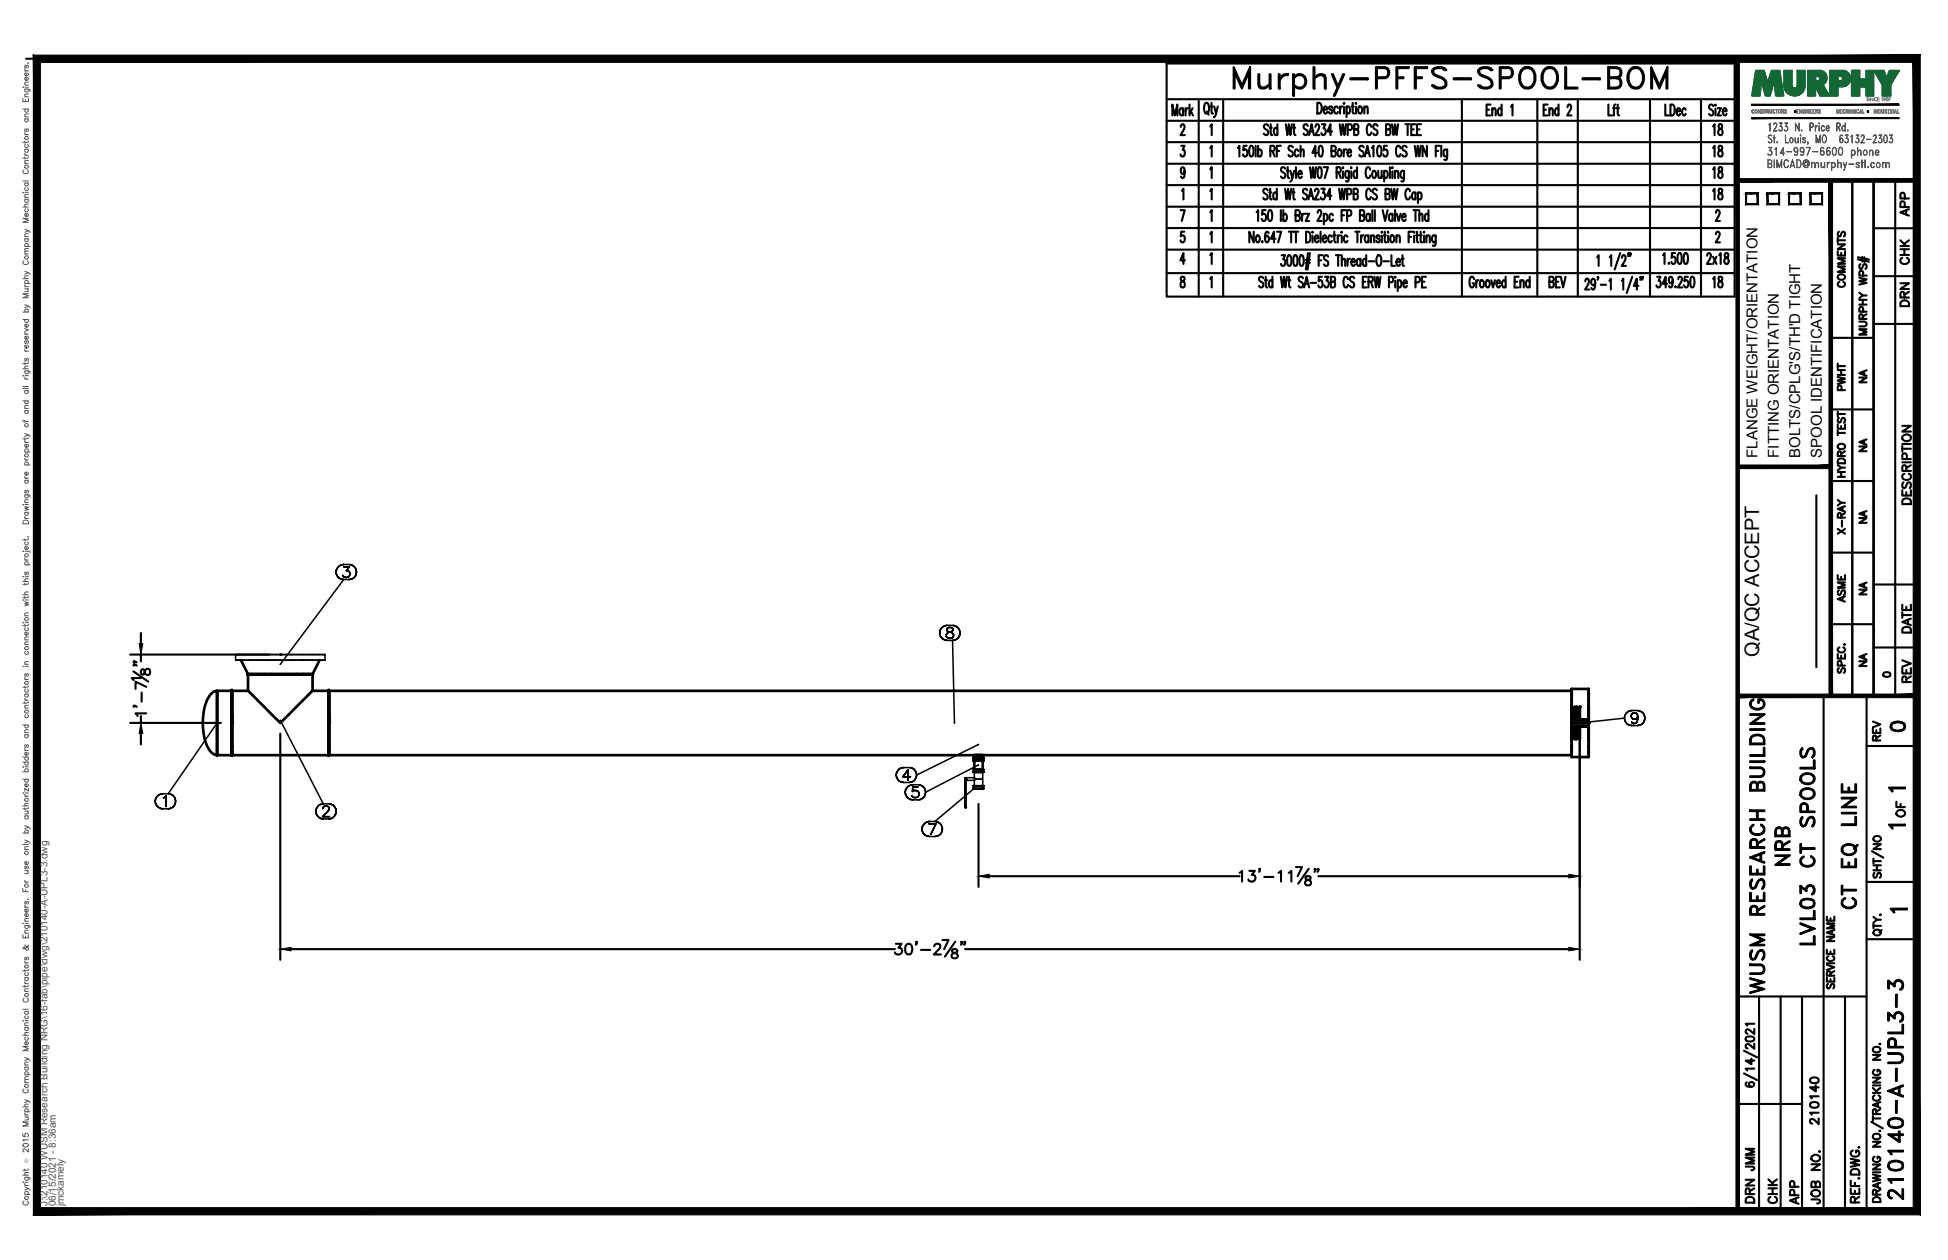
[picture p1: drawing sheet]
<svg xmlns="http://www.w3.org/2000/svg" width="432mm" height="279mm" viewBox="0 0 432 279" stroke-linecap="round" stroke-linejoin="round" font-family="sans-serif">
<defs><g id="words">
<text font-size="10.6" x="272.3" y="22.6">Murphy-PFFS-SPOOL-BOM</text>
<text font-size="7.1" x="412.7" y="202.5" transform="rotate(-90 412.7 202.5)">CT EQ LINE</text>
<g font-size="6.6">
<text x="397.6" y="193" transform="rotate(-90 397.6 193)">NRB</text>
<text x="403.2" y="210.6" transform="rotate(-90 403.2 210.6)">LVL03 CT SPOOLS</text>
<text x="391.9" y="221.5" transform="rotate(-90 391.9 221.5)">WUSM RESEARCH BUILDING</text>
<text x="422.6" y="267.1" transform="rotate(-90 422.6 267.1)">210140-A-UPL3-3</text>
</g>
<g font-size="5.3">
<text x="378.5" y="31">18</text>
<text x="382.8" y="36" transform="rotate(-90 382.8 36)">18</text>
<text x="378.5" y="40.6">18</text>
<text x="382.8" y="45.5" transform="rotate(-90 382.8 45.5)">18</text>
<text x="382.8" y="64.9" transform="rotate(-90 382.8 64.9)">18</text>
<text x="417.7" y="163.3">0</text>
<text x="389.8" y="260.7" transform="rotate(-90 389.8 260.7)">JMM</text>
<text x="389.8" y="267.8" transform="rotate(-90 389.8 267.8)">DRN</text>
<text x="399.7" y="268.1" transform="rotate(-90 399.7 268.1)">APP</text>
</g>
<g font-size="4.9">
<text x="424" y="49" transform="rotate(-90 424 49)">APP</text>
<text x="424" y="59.6" transform="rotate(-90 424 59.6)">CHK</text>
<text x="409.9" y="64.9" transform="rotate(-90 409.9 64.9)">COMMENTS</text>
<text x="424" y="69.1" transform="rotate(-90 424 69.1)">DRN</text>
<text x="409.9" y="87.8" transform="rotate(-90 409.9 87.8)">PWHT</text>
<text x="424.4" y="112.9" transform="rotate(-90 424.4 112.9)">DESCRIPTION</text>
<text x="409.9" y="119.6" transform="rotate(-90 409.9 119.6)">X-RAY</text>
<text x="409.9" y="134.8" transform="rotate(-90 409.9 134.8)">ASME</text>
<text x="424.4" y="141.5" transform="rotate(-90 424.4 141.5)">DATE</text>
<text x="424.4" y="152.4" transform="rotate(-90 424.4 152.4)">REV</text>
<text x="417.7" y="165.5" transform="rotate(-90 417.7 165.5)">REV</text>
<text x="423" y="182.4" transform="rotate(-90 423 182.4)">OF</text>
<text x="403.9" y="250.5" transform="rotate(-90 403.9 250.5)">210140</text>
<text x="394.8" y="268.1" transform="rotate(-90 394.8 268.1)">CHK</text>
<text x="404.3" y="268.1" transform="rotate(-90 404.3 268.1)">JOB NO.</text>
</g>
<g font-size="4.4">
<text x="414.5" y="86.1" transform="rotate(-90 414.5 86.1)">NA</text>
<text x="414.5" y="101.2" transform="rotate(-90 414.5 101.2)">NA</text>
<text x="414.5" y="117.1" transform="rotate(-90 414.5 117.1)">NA</text>
<text x="414.5" y="133" transform="rotate(-90 414.5 133)">NA</text>
<text x="389.9" y="145.7" transform="rotate(-90 389.9 145.7)">QA/QC ACCEPT</text>
<text x="414.5" y="148.9" transform="rotate(-90 414.5 148.9)">NA</text>
</g>
<text font-size="4" x="416.3" y="151.3">0</text>
<g font-size="3.5">
<text x="417.3" y="176.7">1</text>
<text x="417.3" y="184.9">1</text>
<text x="417.7" y="203.6">1</text>
</g>
<g font-size="3.3">
<text x="389.5" y="101.5" transform="rotate(-90 389.5 101.5)">FLANGE WEIGHT/ORIENTATION</text>
<text x="394.3" y="101.5" transform="rotate(-90 394.3 101.5)">FITTING ORIENTATION</text>
<text x="399.1" y="101.5" transform="rotate(-90 399.1 101.5)">BOLTS/CPLG'S/TH'D TIGHT</text>
<text x="403.8" y="101.5" transform="rotate(-90 403.8 101.5)">SPOOL IDENTIFICATION</text>
</g>
<g font-size="2.2" fill="#545454">
<text x="10.5" y="267.5" transform="rotate(-90 10.5 267.5)">J:\210140 WUSM Research Building NRG\16-fab\pipe\dwg\210140-A-UPL3-3.dwg</text>
<text x="12.4" y="267.5" transform="rotate(-90 12.4 267.5)">06/15/2021 - 8:36am</text>
<text x="14.1" y="267.4" transform="rotate(-90 14.1 267.4)">jmckamely</text>
</g>
<text font-size="1.3" fill="#545454" x="6.3" y="257.9" transform="rotate(-90 6.3 257.9)">Ó</text>
</g></defs>
<!-- layer: HP-TWS-VALVE -->
<g fill="none" stroke="#000" stroke-width=".59">
<path d="M46.9 153.7a10 10 0 0 0-1.9 7.5 8.8 8.8 0 0 0 1.9 5.7l.8 .5 .4 .1v-14.3h3.2v14.3h-3.2v-14.3l-.8 .2zM51.3 158.4v1.9zM51.3 156.7v1.8zM51.3 155.2v1.5zM51.3 154.1v1.2zM51.3 153.4v.7zM51.3 153.1v.3zM51.3 153.1v.1M51.4 153.4v14.1l-.1-.2M51.4 156.7v1.8zM51.4 155.2v1.5zM51.4 154.1v1.2z"/>
<path d="M51.4 153.4v.7zM51.4 153.1v.3zM51.4 153.1v.1M53.4 146.4l1.6 3.1h2.1M55 149.5h.1M55 149.5h5.3h-3.2M55 153.2h-3.6v.2M55 149.6h7.1zM55.2 149.5l-.3 .1M55.2 149.6h.7zM55.2 149.5h.1M55.9 149.6h1.2z"/>
<path d="M56 149.5h.1M57.1 149.6h1.4zM57.1 149.6h-2.1v3.6l7.1 7.1 7.2-7.1v-3.6h-.3M57.1 149.6h3.2M57.1 149.5h.1M58.5 149.6h1.8zM58.5 149.5h1.8h-1.7M58.6 149.5h.1M60.3 149.5h1.8h-1.8M60.3 149.6h3.7M60.3 149.6h1.8h-1.8M62.1 149.5h7"/>
<path d="M62.1 149.6h6.2M62.1 149.5h-1.8h1.8M62.1 149.5h1.9h-1.9M62.1 149.6h1.9M62.1 149.5h3.6M64 149.6h5M64 149.6h5.3h-1M64 149.6h1.7h-1.7M65.7 149.5h2.6zM65.7 149.6h.1M65.7 149.6h1.5h-1.5M67.2 149.6h.1"/>
<path d="M67.2 149.6h1.2h-1.2M68.4 149.6h.1M68.4 149.6h.7h-.7M69.1 149.6h.1M69.3 153.2h3.5M69.3 149.5h-.2l.2 .1M70.9 146.4l-1.6 3.1h-14.4M72.8 158.4v1.9zM72.8 156.7v1.8zM72.8 155.2v1.5zM72.8 154.1v1.2zM72.8 153.4v.7z"/>
<path d="M72.8 153.1v.3zM72.8 153.1v.1M72.8 153.2v14.1M72.9 156.7v1.8zM72.9 155.2v1.5zM72.9 154.1v1.2zM72.9 153.4v.7zM72.9 153.1v.3zM72.9 153.1v.1M72.9 156.7v10.8M348.4 152.8v5.7v-1.8M348.4 152.8v6.7v-1.1v.1"/>
<path d="M348.4 159.5h1.1v.2h-1.1zM348.4 153.2h-275.5v3.5M348.4 152.8h3.8M349 159.5v-1v1M349 158.5v-1.8v1.8M349.4 159.5v-1v1M349.4 158.5v-1.8v1.8M349.4 156.7v2.8M349.5 159.5h-1.1v1.6h1.1M349.5 159.5h1.6v.2h-1.6M349.5 159.5h2.7M350.2 159.5v-1v1"/>
<path d="M350.2 158.5v-1.8v1.8M350.2 156.7v2.8M351.1 159.5h1.1v.2h-1.1M352.2 152.8v3.9M352.2 156.5v2zM352.2 158.4v1.1M352.2 159.5v1.6M352.2 152.8v6.7M51.3 167.5v-.3v.3M51.3 166.5v.8zM51.3 165.4v1.2zM51.3 163.9v1.5z"/>
<path d="M51.3 163.9v-1.7v1.7M51.3 162.2v-1.9v1.9M51.3 160.3v-7.2h.1v14.4h21.4v-7.2M51.3 160.3v7M51.4 167.5v-.3v.3M51.4 166.5v.8zM51.4 165.4v1.2zM51.4 163.9v1.5zM51.4 163.9v-1.7v1.7M51.4 162.2v-1.9v1.9M72.8 167.5v-.3v.3M72.8 166.5v.8z"/>
<path d="M72.8 165.4v1.2zM72.8 163.9v1.5zM72.8 163.9v-1.7v1.7M72.8 162.2v-1.9v1.9M72.8 167.3v.2l.1-.2M72.8 160.3v-7.2l.1 7.2M72.9 162.2v5M72.9 167.5v-.3v.3M72.9 166.5v.8zM72.9 165.4v1.2zM72.9 163.9v1.5zM72.9 163.9v-1.7v1.7"/>
<path d="M72.9 162.2v-1.9v1.9M72.9 167.5h275.5M215.8 168v.6M215.9 168h.1M215.9 168h.1h-.1M215.9 168h2.1M216 168h1.8v3.2h-1.8zM216 168.6h-.2h1.1M216 167.5v1.1M216 168.6h-.1h.1M216 168.6h.1M216 168.6h.2z"/>
<path d="M216.1 168.6h.1M216.1 168h.1M216.2 168.6h.2zM216.2 168.6h-.1h.1M216.2 168h.2M216.4 168.6h-.2h.2M216.4 168.6h.2M216.4 168h.2M216.6 168.6h-.2h.2M216.6 168.6h1.4M216.9 168.6h-.3h.3M216.9 168h.3h-.3"/>
<path d="M216.9 168.6h.3h-.3M217.4 168.6h-.2h.4M217.4 168h.2M217.6 168.6h.1M217.6 168h.1M217.8 168.6h.1M217.8 168h.1M217.8 167.5v1.1h.2M217.9 168l.1 .6M348.4 161.1v1.2zM348.4 162.2v1.9zM348.4 163.9v4"/>
<path d="M348.4 161.1v6.8h3.8v-5.6M348.4 160.9h1.1v.2h-1.1zM348.4 160.2v.7M349 163.9v-1.7v1.7M349 162.2v-1.1v1.1M349.4 163.9v-1.7v1.7M349.4 162.2v-1.1v1.1M349.4 161.1v2.8M349.5 160.9h1.6v.2h-1.6M349.5 161.1h2.7M350.2 163.9v-1.7v1.7M350.2 162.2v-1.1v1.1"/>
<path d="M350.2 161.1v2.8M350.3 160.3h-1.9v-.6h3.8v.6h-1.9M351.1 160.9h1.1v.2h-1.1M352.2 161.1v1.2zM352.2 162.2v1.9zM352.2 163.9v4M352.2 160.2v.7h-3.8M352.2 161.1v1.2"/>
</g>
<g fill="#000">
<circle cx="62.1" cy="145.1" r=".3"/>
<circle cx="349.4" cy="156.7" r=".3"/>
<circle cx="350.2" cy="156.7" r=".3"/>
<circle cx="51.3" cy="160.3" r=".3"/>
<circle cx="51.4" cy="160.3" r=".3"/>
<circle cx="72.8" cy="160.3" r=".3"/>
<circle cx="72.9" cy="160.3" r=".3"/>
<circle cx="213.9" cy="179.1" r=".17"/>
<circle cx="214" cy="179.1" r=".17"/>
<circle cx="216.6" cy="170.6" r=".17"/>
<circle cx="216.6" cy="174.2" r=".17"/>
<circle cx="216.6" cy="174.9" r=".17"/>
<circle cx="216.6" cy="168" r=".3"/>
<circle cx="216.6" cy="171.2" r=".17"/>
<circle cx="217.2" cy="168" r=".3"/>
<circle cx="217.8" cy="170.6" r=".17"/>
<circle cx="217.8" cy="174.9" r=".17"/>
<circle cx="217.8" cy="168" r=".3"/>
<circle cx="352.2" cy="160.3" r=".3"/>
</g>
<g fill="none" stroke="#000" stroke-width=".34">
<path d="M74.5 126.9l.1 .5-.1-.5M74.6 126.4l-.1 .5 .1-.5M74.6 127.4l.2 .4-.2-.4M74.8 125.9l-.2 .5 .2-.5M74.8 127.8l.4 .4-.4-.4M75.2 125.5l-.4 .4 .4-.4M75.2 128.2l.5 .2-.5-.2M75.7 125.3l-.5 .2 .5-.2M75.7 128.4l.5 .1-.5-.1M76 127.6l.2 .3zM76.2 125.2l-.5 .1 .5-.1M76.2 125.7h1.3h-1.3"/>
<path d="M76.2 127.9l.7 .1zM76.2 125.2h1.2M76.8 126.6h.3h-.3M77.1 126.6l.2 .1-.2-.1M77.2 127.9l-.3 .1 .3-.1M77.3 126.7l.2 .1-.2-.1M77.4 128.5l.5-.1-.5 .1M77.4 128.5h-1.2l-14 18.8M77.5 125.7l-.7 .9 .7-.9M77.5 127.7l-.3 .2 .3-.2M77.5 126.8l.1 .4-.1-.4M77.6 127.2l-.1 .5z"/>
<path d="M77.9 125.3l-.5-.1 .5 .1M77.9 128.4l.4-.2-.4 .2M78.3 125.5l-.4-.2 .4 .2M78.3 128.2l.4-.4-.4 .4M78.7 125.9l-.4-.4 .4 .4M78.7 127.8l.2-.4-.2 .4M78.9 126.4l-.2-.5 .2 .5M78.9 127.4l.1-.5-.1 .5M79 126.9l-.1-.5 .1 .5M208.4 139.8l-.1 .6 .1-.6M208.6 139.3l-.2 .5 .2-.5M209 139l-.4 .3 .4-.3"/>
<path d="M209.5 138.8l-.5 .2 .5-.2M209.9 139.5v.2v-.2M209.9 139.7l.1 .2-.1-.2M210 138.7l-.5 .1 .5-.1M210 138.7h1.1M210 139.3l-.1 .2 .1-.2M210 139.9l.2 .2-.2-.2M210.3 139.1l-.3 .2 .3-.2M210.8 139.1h-.5h.5M211.1 139.3l-.3-.2 .3 .2M211.1 139.9l.1-.2-.1 .2M211.2 139.5l-.1-.2 .1 .2"/>
<path d="M211.2 139.7v-.2v.2M211.7 138.8l-.6-.1 .6 .1M212.1 139l-.4-.2 .4 .2M212.5 139.3l-.4-.3 .4 .3M212.7 139.8l-.2-.5 .2 .5M52.2 145.1h19.5M52.6 146.4h19.1M53.5 145.1h-1.3v1.3h.4h-.4M62.1 159.8h.1M62.2 159.8l9.5 18.5M72 145.1h-.3h.3v1.3h-.3h.3M208.3 140.4l.1 .5-.1-.5"/>
<path d="M208.4 140.9l.2 .4-.2-.4M208.6 141.3l.4 .4-.4-.4M209 141.7l.5 .2-.5-.2M209.5 141.9l.5 .1-.5-.1M209.7 141.1v-.4v.4M209.7 140.7l.2-.2-.2 .2M209.9 141.3l-.2-.2 .2 .2M209.9 140.5l.2-.2-.2 .2M210 142h1.1M210 141.4l-.1-.1 .1 .1M210.1 140.3l.3-.1-.3 .1M210.2 140.1l.5 .1-.5-.1"/>
<path d="M210.3 141.5l-.3-.1 .3 .1M210.4 140.2l.5-.1-.5 .1M210.7 140.2l.3 .1-.3-.1M210.8 141.5h-.5h.5M210.9 140.1l.2-.2-.2 .2M211 140.3l.2 .2-.2-.2M211.1 141.4l-.3 .1 .3-.1M211.1 142l.6-.1-.6 .1M211.1 142l.5 18.3M211.2 141.3l-.1 .1 .1-.1M211.2 140.5l.2 .2-.2-.2M211.4 141.1l-.2 .2 .2-.2"/>
<path d="M211.4 140.7v.4v-.4M211.7 141.9l.4-.2-.4 .2M212.1 141.7l.4-.4-.4 .4M212.5 141.3l.2-.4-.2 .4M212.7 140.9l.1-.5-.1 .5M212.8 140.4l-.1-.6 .1 .6M360.1 159.2l.1 .6-.1-.6M360.1 159.2l-9.8 1.1M360.2 158.7l-.1 .5 .1-.5M360.2 159.8l.2 .4-.2-.4M360.4 158.2l-.2 .5 .2-.5M360.8 157.9l-.4 .3 .4-.3"/>
<path d="M361.2 157.6l-.4 .3 .4-.3M361.6 158.8h.1M361.6 158.7l.1-.3-.1 .3M361.7 159.2l-.1-.4 .1 .4M361.7 158.4l.2-.3-.2 .3M361.8 157.6h-.6h.6M361.8 157.6h1.2M361.9 159.4l-.2-.2 .2 .2M361.9 158.1h.3h-.3M362.2 159.5l-.3-.1 .3 .1M362.2 158.1h.2h-.2M362.4 159.5h-.2h.2"/>
<path d="M362.4 158.1h.3h-.3M362.7 159.4l-.3 .1 .3-.1M362.7 158.1l.2 .3-.2-.3M362.9 159.2l-.2 .2 .2-.2M362.9 160l-.2 .3 .2-.3M362.9 158.4l.1 .4-.1 .4 .1-.4zM363 159.4l-.1 .6 .1-.6M363 158.8v.6v-.6M363.5 157.6h-.5h.5M363.9 157.9l-.4-.3 .4 .3M364.3 158.2l-.4-.3 .4 .3M364.5 158.7l-.2-.5 .2 .5"/>
<path d="M364.5 159.8l.1-.6-.1 .6M364.6 159.2l-.1-.5 .1 .5M34.4 177.7l.1 .5-.1-.5M34.5 177.2l-.1 .5 .1-.5M34.5 178.2l.2 .4-.2-.4M34.7 176.7l-.2 .5 .2-.5M34.7 178.6l.4 .4-.4-.4M35.1 176.3l-.4 .4 .4-.4M35.1 179l.5 .3-.5-.3M35.6 176.1l-.5 .2 .5-.2M35.6 179.3l.5 .1-.5-.1M36.1 176l-.5 .1 .5-.1"/>
<path d="M36.1 179.4h1.2M36.2 176.9l.3-.1-.3 .1M36.5 176.8l.3-.3-.3 .3M36.8 176.5v2.3v-2.3M37.3 179.4l.5-.1-.5 .1M37.8 176.1l-.5-.1 .5 .1M37.8 179.3l.5-.3-.5 .3M38.3 176.3l-.5-.2 .5 .2M38.3 179l.3-.4-.3 .4M38.6 176.7l-.3-.4 .3 .4M38.6 178.6l.2-.4-.2 .4M38.8 177.2l-.2-.5 .2 .5"/>
<path d="M38.8 178.2l.1-.5-.1 .5M38.9 177.7l-.1-.5 .1 .5M48.1 160.4l-10.8 15.6h-1.2M70 179.9l.1 .5-.1-.5M70.1 179.4l-.1 .5 .1-.5M70.3 178.9l-.2 .5 .2-.5M70.7 178.5l-.4 .4 .4-.4M71.1 178.3l-.4 .2 .4-.2M71.6 179.3v-.1v.1M71.6 179.2l.1-.3-.1 .3M71.7 178.3h-.6h.6M71.7 178.3h1.2"/>
<path d="M71.7 178.9l.1-.1-.1 .1M71.8 178.8l.2-.1-.2 .1M72 178.7h.5h-.5M72.5 178.7l.2 .1-.2-.1M72.6 180l-1.1 1.1 1.1-1.1M72.7 178.8l.1 .1-.1-.1M72.8 179.6l-.2 .4 .2-.4M72.8 178.9l.2 .3-.2-.3M73 179.4l-.2 .2 .2-.2M73 179.2v.2v-.2M73.4 178.3h-.5h.5M73.9 178.5l-.5-.2 .5 .2"/>
<path d="M74.2 178.9l-.3-.4 .3 .4M74.5 179.4l-.3-.5 .3 .5M74.5 179.9v-.5v.5M198.7 171.9v.5v-.5M198.7 171.4v.5v-.5M198.7 172.4l.3 .4-.3-.4M199 170.9l-.3 .5 .3-.5M199 172.8l.3 .4-.3-.4M199.3 170.5l-.3 .4 .3-.4M199.3 173.2l.5 .2-.5-.2M199.8 170.3l-.5 .2 .5-.2M199.8 173.4l.5 .1-.5-.1"/>
<path d="M200.1 172.2h1.7h-1.7M200.3 170.2l-.5 .1 .5-.1M200.3 173.5h1.2M200.3 170.2h1.2M200.6 175.7l.1 .5-.1-.5M200.7 175.2l-.1 .5 .1-.5M200.7 176.2l.3 .4-.3-.4M201 174.7l-.3 .5 .3-.5M201 176.6l.4 .4-.4-.4M201.3 170.7l-1.2 1.5 1.2-1.5M201.3 170.7v2.3v-2.3M201.4 174.3l-.4 .4 .4-.4"/>
<path d="M201.4 177l.4 .3-.4-.3M201.5 173.5l.5-.1-.5 .1M201.8 174.1l-.4 .2 .4-.2M201.8 177.3l.5 .1-.5-.1M202 170.3l-.5-.1 .5 .1M202 173.4l.5-.2-.5 .2M202.3 176.6l-.2-.2 .2 .2M202.3 175.5v-.1v.1M202.3 174l-.5 .1 .5-.1M202.3 174.5v1v-1M202.3 176.8v-.2v.2M202.3 175.4l.4-.1-.4 .1"/>
<path d="M202.3 177.4h1.2M202.3 174h1.2M202.5 170.5l-.5-.2 .5 .2M202.5 173.2l.3-.4-.3 .4M202.7 176.9l-.4-.1 .4 .1M202.7 175.3h.4h-.4M202.8 170.9l-.3-.4 .3 .4M202.8 172.8l.3-.4-.3 .4M203.1 176.9h-.4h.4M203.1 175.3l.3 .1-.3-.1M203.1 171.4l-.3-.5 .3 .5M203.1 172.4l.1-.5-.1 .5"/>
<path d="M203.2 171.9l-.1-.5 .1 .5M203.4 176.8l-.3 .1 .3-.1M203.4 175.4l.2 .2-.2-.2M203.5 174.5h-1.2h1.2M203.5 177.4l.5-.1-.5 .1M203.6 176.5l-.2 .3 .2-.3M203.6 175.6l.1 .4-.1-.4M203.7 176l-.1 .5zM204 174.1l-.5-.1 .5 .1M204 177.3l.5-.3-.5 .3M204.5 174.3l-.5-.2 .5 .2M204.5 177l.4-.4-.4 .4"/>
<path d="M204.9 174.7l-.4-.4 .4 .4M204.9 176.6l.2-.4-.2 .4M205.1 175.2l-.2-.5 .2 .5M205.1 176.2l.1-.5-.1 .5M213.9 172.7v-.2v.5M213.9 172.7v.3v-.5v.5M213.9 173v-.3v.3M213.9 172.5v.5zM213.9 173h2.2M213.9 172.5v.5M214 173.3l.3-.3-.3 .3v5.8l-.1-5.8 .3-.3-.3 .3 .1 5.8M214.2 172.7l.1 .3z"/>
<path d="M215.7 170.6h.2h-.2v.6h.2M215.7 174.2h.2h-.2v.7h.2h-.2M215.7 171.2h2.4M215.8 174.9l-8.6 7.2h-1.1M215.9 174.2h-.2h.3M215.9 174.2h.1h-.1M215.9 174.2h2.2M216 170.6h-.3h2.4h-.3v4.3M216 170.6h-.1h.1M216 171.2h-.1h.1M216 170.6v4.3h.1M216 174.9h-.1h.1"/>
<path d="M216 172.7h1.8M216.1 172.5h-2.2v.2M216.1 170.6h.1M216.1 171.2h.1M216.1 174.9h.1M216.1 174.2h.1M216.2 170.6h.1M216.2 171.2h.1M216.2 174.9h.1M216.2 174.2h.1M216.4 170.6h-.1h.3M216.4 171.2h-.1h.3"/>
<path d="M216.4 174.9h-.1h.3M216.4 174.2h-.1h.3M216.8 169.7l-11.6 6-.1-.5 .1 .5M216.8 165.1h.1M216.8 165.1l-13.6 6.8M217.2 170.6h-.3h.3M217.2 171.2h-.3h.3M217.2 174.9h-.3h.3M217.2 174.2h-.3h.3M217.2 170.6h.2M217.2 171.2h.2M217.2 174.9h.2"/>
<path d="M217.2 174.2h.2M217.5 170.6h-.1h.2M217.5 171.2h-.1h.2M217.5 174.9h-.1h.2M217.5 174.2h-.1h.2M217.7 170.6h.1M217.7 171.2h.1M217.7 174.9h.1M217.7 174.2h.1M217.8 170.6h.1M217.8 171.2h.1M217.8 174.2h.1"/>
<path d="M217.9 170.6h.2h-.2h.2v.6h-.2M217.9 174.2h.2h-.2h.2v.7h-2.4h.3M350.3 160.3h.1M360.4 160.2l.4 .4-.4-.4M360.8 160.6l.4 .2-.4-.2M361.2 160.8l.6 .1-.6-.1M361.8 160.3l-.1-.2 .1 .2M361.8 160.9h1.2M362.1 160.4l-.3-.1 .3 .1M362.4 160.4h-.3h.3M362.7 160.3l-.3 .1 .3-.1M363 160.9l.5-.1-.5 .1"/>
<path d="M363.5 160.8l.4-.2-.4 .2M363.9 160.6l.4-.4-.4 .4M364.3 160.2l.2-.4-.2 .4M70.1 180.4l.2 .5-.2-.5M70.3 180.9l.4 .4-.4-.4M70.7 181.3l.4 .2-.4-.2M71.1 181.5l.6 .1-.6-.1M71.5 181.1h1.6h-1.6M71.7 181.6h1.2M72.9 181.6l.5-.1-.5 .1M73.4 181.5l.5-.2-.5 .2M73.9 181.3l.3-.4-.3 .4"/>
<path d="M74.2 180.9l.3-.5-.3 .5M74.5 180.4v-.5v.5M204.4 183.8l.1 .5-.1-.5M204.5 183.3l-.1 .5 .1-.5M204.5 184.3l.2 .5-.2-.5M204.7 182.9l-.2 .4 .2-.4M204.7 184.8l.4 .4-.4-.4M205.1 182.5l-.4 .4 .4-.4M205.1 185.2l.5 .2-.5-.2M205.6 182.2l-.5 .3 .5-.3M205.6 185.4l.5 .1-.5-.1M205.9 182.7h1.6h-1.6"/>
<path d="M206.1 182.1l-.5 .1 .5-.1M206.1 185.5h1.1M207.2 185.5l.6-.1-.6 .1M207.5 182.7l-1.2 2.3 1.2-2.3M207.8 182.2l-.6-.1 .6 .1M207.8 185.4l.4-.2-.4 .2M208.2 182.5l-.4-.3 .4 .3M208.2 185.2l.4-.4-.4 .4M208.6 182.9l-.4-.4 .4 .4M208.6 184.8l.2-.5-.2 .5M208.8 183.3l-.2-.4 .2 .4M208.8 184.3l.1-.5-.1 .5"/>
<path d="M208.9 183.8l-.1-.5 .1 .5"/>
</g>
<path d="M51.2 152.8l.1 .4M51.5 152.8l-.1 .4M54.6 149.4l.4 .1M55 149.6l-.4 .1M72.8 152.8v.4M73.1 152.8l-.2 .4" fill="none" stroke="#000" stroke-width=".22"/>
<!-- layer: PS-BDR -->
<g fill="#000" stroke="#000" stroke-width=".22">
<path d="M388.3 26.1v.2l32.6-.2zM388.3 26.3l32.6-.2v.2z"/>
<path d="M388.3 23.1v.3l32.6-.3zM388.3 23.4l32.6-.3v.3z"/>
<path d="M7.4 12.2v257.2l1.6-1.6zM7.4 12.2l1.6 1.6v254zM7.4 12.2l1.6 1.6 416.6-1.6zM9 13.8l416.6-1.6-1.5 1.6zM425.6 12.2l-1.5 1.6 1.5 255.6zM424.1 13.8l1.5 255.6-1.5-1.6zM7.4 269.4h418.2l-1.5-1.6zM9 267.8h415.1l-416.7 1.6z"/>
</g>
<!-- layer: PS-BDR-T -->
<g fill="none" stroke="#000" stroke-width=".47">
<path d="M415.3 40v114.3h-4.7v-114.2v114.2h-4.8v-114.2M387 42.9h2.6v2.4h-2.6zM391.8 42.9h2.6v2.4h-2.6zM396.6 42.9h2.5v2.4h-2.5zM401.3 42.9h2.6v2.4h-2.6zM411.8 57.5l2.5 .5M411.8 57.1l2.5 .5M412.4 58.6a.59 .59 0 0 0-.3 .5 .59 .59 0 0 0 .4 .5l.3-.1 .3-.8 .4-.1a.64 .64 0 0 1 0 1M412.8 57v1M413.3 57.1v1M405.8 74.9h9.5M412.1 71.3l1.4 .1a.52 .52 0 0 1 .2 .6 .52 .52 0 0 1-.4 .4h-1.2"/>
<path d="M412.1 61.6l1.7 .4-1.7 .3 1.7 .4-1.7 .4M412.1 67.5h1.7M412.1 66.5h1.7M412.1 64.9l.8 .6M412.9 70.7l-.1-.9-.4-.1-.3 .3v.7h1.7M412.9 66.5v1M413 69.1l-.1-.9-.5-.1-.3 .3v.7h1.7M413 61.1l-.1-.9-.5-.1-.3 .3v.7h1.7M413.8 73h-1.7l1.7 .6-1.7 .6h1.7M413.8 65.5h-.9l-.8 .6M413.8 69.7l-.9 .5M405.8 90.8h9.5"/>
<path d="M407.4 94.1v1h1.6v-1M407.4 96h1.6M407.4 91.3v1.1M407.4 95.4v1.1M407.4 91.8h1.6M407.4 98.7a.79 .79 0 0 1 1-.3 .79 .79 0 0 1 .5 .9 .78 .78 0 0 1-1 .3 .78 .78 0 0 1-.5-.9zM407.6 92.7a.59 .59 0 0 0-.3 .5 .59 .59 0 0 0 .4 .5l.3-.1 .3-.8 .4-.1a.65 .65 0 0 1 0 1M408.1 94.5v.6M402.6 109.8v38.1M405.8 106.7h9.5M407.4 105.7h1.6M407.4 104.7h1.6"/>
<path d="M407.4 103.1l.7 .6M407.4 102a.9 .9 0 0 1 1.6 .2v.5h-1.6zM408.1 101.1l-.1-.9-.3-.1-.3 .3v.7h1.6M408.1 104.7v1M409 103.7h-.9l-.7 .6M409 100.1l-.9 .5M405.8 122.5h9.5M405.8 138.4h9.5M407.4 145v1h1.6v-1M407.6 148.2a.59 .59 0 0 0-.3 .5 .59 .59 0 0 0 .4 .5l.3-.2 .3-.7 .4-.1a.65 .65 0 0 1 0 1M407.7 143.5a.59 .59 0 0 0-.3 .7 .59 .59 0 0 0 .6 .5h.4a.59 .59 0 0 0 .6-.5 .59 .59 0 0 0-.4-.7M408.1 145.4v.6"/>
<path d="M408.2 147.6l-.1-.9-.4-.2-.3 .4v.7h1.6M408.8 142.9h.2z"/>
</g>
<!-- layer: PS-DIM -->
<path d="M5.8 13h419" fill="none" stroke="#000" stroke-width=".47"/>
<!-- layer: 0 -->
<g fill="none" stroke="#000" stroke-width=".47">
<path d="M415.3 40v114.3M420.1 40v114.3M415.3 50.6h9.5M415.3 61.2h9.5M415.3 71.8h9.5M415.3 129.6h9.5M415.3 143.6h9.5M386.6 238l2.9 1.5M386.6 233l2.9 1.5M387 230l.8-.2a.85 .85 0 0 1 1.1 .6 1.14 1.14 0 0 1-1.9 0zM388.2 234.8v1.2l-1.2-.8h1.9M388.9 237h-1.9l.3 .4"/>
<path d="M388.9 231.4v1.2l-1-.8-.6-.3-.3 .2v.5l.4 .3M388.9 228.2v1.1l-1-.8-.6-.3-.3 .2v.5l.4 .3M388.9 227h-1.9l.3 .4M387.2 240a.47 .47 0 0 0-.2 .7 1.13 1.13 0 0 0 1.9-.3 .56 .56 0 0 0-.6-.5 .56 .56 0 0 0-.6 .5 .56 .56 0 0 0 .5 .6"/>
</g>
<g fill="#000" stroke="#000" stroke-width=".22">
<path d="M384.8 13l.8 255.6v-255.6zM384.8 13l.8 255.6h-.8z"/>
<path d="M385.2 39.6v.8l39.6-.8zM385.2 40.4l39.6-.8v.8z"/>
<path d="M424.5 40l.8 114.3v-114.3zM424.5 40l.8 114.3h-.8z"/>
<path d="M385.2 153.9v.8l39.6-.8zM385.2 154.7l39.6-.8v.8z"/>
</g>
<!-- layer: PS-LOGO -->
<g fill="none" stroke="#545454" stroke-width=".22">
<path d="M5.1 19.3h.1zM5.5 19.8h.9l.2 .1v.4M5.5 15.3v.3l.3 .1M5.5 18.9h.8M5.5 15.7h.8M5.5 19.3h.8M5.7 19.8a.38 .38 0 0 0-.1 .5 .38 .38 0 0 0 .6 0 .38 .38 0 0 0-.1-.5M5.7 14.4l-.2 .3v.3h.3l.1-.4 .2-.2 .2 .3-.2 .4M6.1 17.2a.38 .38 0 0 1 .1 .5 .38 .38 0 0 1-.6 0 .38 .38 0 0 1 .1-.5h.1v.7M6.1 16.2a.38 .38 0 0 1 .1 .5 .38 .38 0 0 1-.6 0 .38 .38 0 0 1 .1-.5h.1v.6M6.2 13.9v.1zM6.3 18.2l-.8 .1v.3l.2 .3"/>
<path d="M5.1 21.8v.7h1.2v-.7M5.1 24.2h1.2M5.4 37.7a.43 .43 0 0 0-.3 .5 .43 .43 0 0 0 .4 .3h.3a.43 .43 0 0 0 .5-.3 .43 .43 0 0 0-.3-.5M5.5 34v.3l.3 .1M5.5 29.4v.3l.3 .2M5.5 31.3v.4M5.5 34.8v.4M5.5 36.2h.8M5.5 34.4h.8M5.5 33.1h.8M5.5 29.9h.8M5.5 26.4h.8"/>
<path d="M5.5 25.9h.8M5.5 21.4h.8M5.7 33.1a.38 .38 0 0 0-.1 .5 .38 .38 0 0 0 .6 0 .38 .38 0 0 0-.1-.5M5.7 32a.4 .4 0 0 0-.1 .6 .4 .4 0 0 0 .6 0 .4 .4 0 0 0-.1-.6M5.7 28.6l-.2 .2v.3h.3l.1-.4 .2-.1 .2 .2-.2 .4M5.7 26.4a.38 .38 0 0 0-.1 .5 .38 .38 0 0 0 .6 0 .38 .38 0 0 0-.1-.5M5.7 24.2a.38 .38 0 0 0-.1 .6 .38 .38 0 0 0 .6 0 .38 .38 0 0 0-.1-.6M5.7 22.1v.4M6.3 35.6h-.8v.3l.2 .3M6.3 34.8l-.3 .3h-.9M6.3 31.3l-.3 .3h-.9M6.3 25.3h-.8v.3l.2 .3"/>
<path d="M6.3 20.9h-.8v.3l.2 .2M391.9 34.2l.2 .2M392 36.3l.6-.1v-.6l-.6-.1v1.6l.6-.1v-.6h-.6M392.1 30a.44 .44 0 0 1 .7 .2 .38 .38 0 0 0-.6-.2 .38 .38 0 0 0-.1 .5l.4 .3a.46 .46 0 0 1 .2 .7 .46 .46 0 0 1-.7-.1 .41 .41 0 0 0 .6 .1 .41 .41 0 0 0 0-.6l-.6-.4zM392.3 33.3a.53 .53 0 0 1 .5 .8 .53 .53 0 0 1-.9 0 .47 .47 0 0 0 .7 .2l.2-.3M392.4 27.2l-.1 1.9v-1.7l-.2 .2zM392.4 36.3l.3 .1v.6l-.8 .2v-1.8l.8 .2v.6l-.3 .2M392.5 33.4a.51 .51 0 0 1 .3 .5 .51 .51 0 0 1-.3 .5M392.7 32.8l-.7-.1h.8l-.5 .7M392.7 32.7l-.5 .7 .4 .1 .2 .3M393.1 30.5l.4 .1zM393.1 29l.8 .1h-.8l.7-1.3-.2-.5h-.2l-.3 .4 .1-.3a.39 .39 0 0 1 .6 0 .39 .39 0 0 1 0 .5l-.7 1.2"/>
<path d="M393.3 35.4v1.8zM393.3 29.9v1.8zM393.4 33l.4-.3v1.7l-.1-1.6zM393.9 35.4l.5 1.5 .6-1.5v1.8l-.1-1.4-.5 1.4-.5-1.4v1.4zM393.9 31.4l.1 .3zM393.9 31.5l.1 .1zM394.4 28.8l.1 .2M394.7 27.9a.55 .55 0 0 1 .4 .7 .55 .55 0 0 1-.7 .4l-.1-.3 .4 .3 .3-.4M394.7 33.9l.9 .1h-1l.7-1.3v1.7v-1.5l-.6 1.1M394.8 28l.2 .5-.2 .5M395 27.3l-.6-.1h.6l-.3 .8M395 27.2l-.4 .8 .4 .1v.3"/>
<path d="M395.5 28.8l.2 .2M395.7 35.5a.47 .47 0 0 1 .7 .3l-.3-.3h-.3a1.08 1.08 0 0 0 0 1.6h.3l.3-.3a.44 .44 0 0 1-.4 .4 .44 .44 0 0 1-.5-.4l-.1-.7zM395.8 29.9v1.7l.7 .1h-.7zM395.8 27.9a.55 .55 0 0 1 .5 .7 .55 .55 0 0 1-.7 .4l-.1-.3 .4 .3 .4-.4M396 28l.3 .5-.3 .5M396 33.6l1.2 .1zM396.2 27.3l-.6-.1h.7l-.5 .8M396.2 27.2l-.4 .8 .3 .1 .2 .3M396.9 30.6a.57 .57 0 0 1 .7 .4 .57 .57 0 0 1-.4 .7l-.3-.1-.2-.4zM396.9 36.8h.8M397 30.6a.52 .52 0 0 1 .4 .5 .52 .52 0 0 1-.4 .5l-.2-.4zM397 36.7h.7"/>
<path d="M397.3 35.4l.6 1.8-.6-1.5-.5 1.5zM397.7 33.3l.3 .4 .3-.1 .2-.3M397.7 33.1l.3-.3h.3l.2 .3M397.8 34.3h.5M397.9 30.5l.1 1 .3 .1 .3-.2-.3 .3-.3-.1-.1-.2zM398 27.2l.8 1.6v-1.6v1.9l-.8-1.6v1.6zM398 32.8l-.3 .4 .3 .5M398.2 32.8a1.22 1.22 0 0 1 .1 1.6M398.3 35.4h.5a1.05 1.05 0 0 1 0 1.8h-.5zM398.3 35.5a.84 .84 0 0 1 .9 .5 .84 .84 0 0 1-.2 .9l-.7 .2zM398.5 33.5l-.2 .2a.49 .49 0 0 1-.6-.2 .49 .49 0 0 1 .1-.6 .49 .49 0 0 1 .7 0v.4a.81 .81 0 0 1-.5 1.1l-.3-.2 .1 .2M398.5 33.3l-.3 .4"/>
<path d="M398.6 30.5v1.2zM399 30l.1-.1v.3zM399.1 33.3l.3 .4 .3-.1 .1-.3M399.1 33.1l.3-.3h.3l.1 .3M399.1 30h.1M399.1 30.5v1.2zM399.1 34.3h.6M399.4 28.8v.3l-.1-.1zM399.4 28.9h.1M399.4 32.8a.51 .51 0 0 0-.3 .4 .51 .51 0 0 0 .3 .5M399.5 32.8a1.22 1.22 0 0 1 .1 1.6M399.6 31.5h.6"/>
<path d="M399.6 30.8l.6 .6-.2 .3-.4-.1v-.2l.1 .2M399.6 30.7h.6M399.7 30.6v.3M399.8 33.5l-.1 .2a.5 .5 0 0 1-.7-.5 .5 .5 0 0 1 .7-.4l.2 .5a.83 .83 0 0 1-.5 1.1l-.3-.2 .1 .2M399.8 33.3l-.3 .4M399.9 35.6a.74 .74 0 0 1 1 .2 .74 .74 0 0 1-.1 1l-.1-1 .1 .9a.68 .68 0 0 0-.3-1.2 .68 .68 0 0 0-.8 .9 .66 .66 0 0 0 .4 .7 .66 .66 0 0 0 .7-.2 .7 .7 0 0 1-.9 .1 .7 .7 0 0 1-.2-.8zM400 36l.2-.2 .4 .1 .1 .2-.5-.2-.2 .3 .1 .4 .4 .1 .2-.2-.1 .2-.4 .1-.2-.2zM400.1 30.6l.1 .2-.2-.3-.4 .1v.2l.6 .5M400.1 31.2v.4M400.7 31.5h.1M400.8 31.9l-.1-.5 .1 .4-.2 .2M400.8 31.7v.1"/>
<path d="M401.3 28.1l.6-.1v-.6l-.6-.1-.1 1.8v-1.9h.5l.2 .4v.4l-.2 .2h-.4M401.3 32.7l-.7 1.7 .7-1.7h-.9l.9 .1M401.6 36v1.2zM401.8 33.6l1.2 .1zM401.8 36.1h.5l.1 1.1-.2-1-.3-.1-.3 .3zM402.4 27.8v1.3zM402.5 29.9l.5 1.5 .5-1.5v1.8l-.1-1.4-.4 1.4-.4-1.4-.1 1.4zM402.6 36.1h.4l.1 1.1-.1-1-.3-.1-.3 .3zM402.6 27.9l.3-.1-.3 .2-.2 .4zM403.2 27.2l.1 .1v.2zM403.2 27.3h.1M403.2 27.8l.1 1.3z"/>
<path d="M403.5 34l.4 .4 .3-.1 .1-.3M403.5 33.8l.4-.4 .3 .1 .1 .3M403.6 36l.2 1 .3 .1 .3-.2-.3 .3-.4-.1zM403.7 32.8h.5M403.8 32.8l-.2 .2a1.17 1.17 0 0 0 .2 1.4M403.8 27.9l.4-.1 .2 .4-.2-.3a.54 .54 0 0 0-.4 .6 .54 .54 0 0 0 .4 .5l.2-.3-.2 .4h-.2l-.3-.5zM403.8 33.4l-.3 .5M404.1 33.4l.2 .5-.2 .5M404.1 30l.2-.1a.95 .95 0 0 1 .6 .9 .95 .95 0 0 1-.6 .9 1.24 1.24 0 0 1-.2-1.7zM404.1 30.1l.2-.1a.87 .87 0 0 1 .5 .8 .87 .87 0 0 1-.5 .8 1.19 1.19 0 0 1-.2-1.5zM404.2 32.8l.1 .1-.4-.2a1.42 1.42 0 0 0-.2 1.7 .49 .49 0 0 0 .6-.2 .49 .49 0 0 0-.1-.7 .49 .49 0 0 0-.7 .1M404.4 36l.1 1.2z"/>
<path d="M404.8 28.4h.6l-.2-.5a.54 .54 0 0 0-.4 .6 .54 .54 0 0 0 .4 .5l.2-.3-.2 .4a.63 .63 0 0 1-.4-.6 .63 .63 0 0 1 .4-.7l.3 .7h-.7M404.9 34l.3 .4 .3-.1 .2-.3M404.9 33.8l.3-.4 .3 .1 .2 .3M405 36l.1 1.2zM405.1 32.8h.5M405.1 32.8l-.1 .2a1.17 1.17 0 0 0 .2 1.4M405.2 33.4l-.3 .5M405.3 36.1l.3-.1-.5 .5zM405.4 33.4l.3 .5-.3 .5M405.5 32.8l.2 .1a.36 .36 0 0 0-.6-.1l-.2 .6v.8l.2 .2a.49 .49 0 0 0 .6-.2 .49 .49 0 0 0-.1-.7 .49 .49 0 0 0-.7 .1M406 36v1.8zM406.2 36.1a.53 .53 0 0 1 .7 .5 .53 .53 0 0 1-.7 .5l-.2-.2 .3 .2a.51 .51 0 0 0 .5-.5 .51 .51 0 0 0-.5-.5l-.3 .2z"/>
<path d="M406.3 32.8l.4-.1a1.13 1.13 0 0 1 0 1.7h-.1a1.28 1.28 0 0 1-.3-1.6zM406.3 34.3h.6M406.3 32.8h.6M406.4 32.8l-.2 .6 .2 1M406.8 32.8l.2 .6-.2 1M407.2 28.1l.6-.1v-.6l-.6-.1-.1 1.8v-1.9l.7 .1 .1 .7-.3 .2h-.4M407.3 35.4l.1 1.8zM407.5 28.2l.4 .9-.3-.9M407.6 36.1h.5l.1 1.1-.2-1-.3-.1-.3 .3zM407.7 32.8l.3-.1a1.13 1.13 0 0 1 0 1.7h-.1a1.28 1.28 0 0 1-.2-1.6zM407.7 34.3h.5M407.7 32.8h.5"/>
<path d="M407.8 32.8l-.2 .6 .2 1M407.8 31.3l.3 .3 .4-.3M407.8 31l.3-.3 .4 .3M408 30.1h.4M408 30l-.1 .3a1.28 1.28 0 0 0 .2 1.3M408.1 30.7l-.3 .4M408.2 32.8l.2 .6-.2 1M408.2 30.7l.3 .4-.3 .5M408.4 30l.1 .2a.33 .33 0 0 0-.5-.2l-.2 .7 .2 .9a.48 .48 0 0 0 .5-.5 .48 .48 0 0 0-.5-.4l-.2 .1M408.5 27.9l.3-.1 .2 .3-.2-.2a.54 .54 0 0 0-.5 .6 .54 .54 0 0 0 .5 .5l.2-.2-.2 .3-.5-.3zM409 27.2l.1 1.9zM409 37l-.5-1 .5 1.2"/>
<path d="M409 31.4l.1 .2M409.2 30.7l.4 .1 .1 .2M409.3 30.6a.53 .53 0 0 1 .4 .6 .53 .53 0 0 1-.7 .4v-.2a.36 .36 0 0 0 .6 .1l.1-.2M409.3 36l-.6 1.8zM409.4 30.7l.3 .4-.3 .5M409.6 28.8v.3zM409.6 28.9v.1zM409.6 30l-.6-.1h.7l-.4 .8M409.6 29.9l-.4 .8M409.8 36.4h1.1zM410.4 33.3v1.7zM410.6 33.3a.53 .53 0 0 1 .7 .6 .53 .53 0 0 1-.7 .5l-.2-.2 .3 .2a.51 .51 0 0 0 .5-.5 .51 .51 0 0 0-.5-.6l-.3 .2z"/>
<path d="M410.6 29.9l-.1 1.8v-1.6l-.2 .2zM411.3 31.4l.2 .2M411.5 37h.6M411.5 36.4l.6 .3v.2a.38 .38 0 0 1-.3 .3 .38 .38 0 0 1-.4-.3l.2 .2M411.5 36.2h.6M411.6 36.1v.3M411.6 30.6a.52 .52 0 0 1 .5 .6 .52 .52 0 0 1-.7 .4l-.1-.2a.36 .36 0 0 0 .6 .1l.2-.2M411.7 32.7l.1 1.7zM411.8 30.7l.3 .4-.1 .3-.2 .2M412 36.1l.1 .2a.38 .38 0 0 0-.3-.3 .38 .38 0 0 0-.4 .3l.7 .5M412 36.7v.4M412 33.3h.5v1.1v-.8l-.2-.3-.5 .3z"/>
<path d="M412 30l-.6-.1h.7l-.5 .8M412 29.9l-.4 .8 .3 .1 .2 .2M412.5 36l.5 .1zM412.5 31.6l.8 .1h-.8l.7-1.3-.2-.4h-.2l-.3 .3 .1-.2a.39 .39 0 0 1 .6-.1 .39 .39 0 0 1 0 .6l-.7 1.1M412.7 35.4l.1 1.8zM413.2 33.3a.54 .54 0 0 1 .7 .6 .54 .54 0 0 1-.7 .5l-.2-.5zM413.4 35.4l.1 1.8zM413.7 30.8l1 .1zM414 36.9l.2 .1-.1 .2zM414 37l.1 .1zM414.4 33.3v1.1zM414.6 33.3h.5l.1 1.1-.1-1-.3-.1-.4 .3z"/>
<path d="M414.7 36.3l.3-.3 .4 .1v.3v-.2a.46 .46 0 0 0-.7 .4 .46 .46 0 0 0 .7 .4v-.1l-.2 .3a.59 .59 0 0 1-.5-.3 .59 .59 0 0 1 0-.6zM415.2 31.6l.8 .1h-.9a1.94 1.94 0 0 0 .8-1.4l-.2-.3h-.3l-.2 .3 .1-.2 .4-.2 .2 .5-.7 1.3M415.7 33.8h.7l-.2-.5a.48 .48 0 0 0-.5 .6 .48 .48 0 0 0 .6 .4l.1-.2-.1 .3a.53 .53 0 0 1-.6-.5 .53 .53 0 0 1 .6-.6l.2 .6h-.8M416 36.3l.1-.2a.53 .53 0 0 1 .7 .5 .53 .53 0 0 1-.7 .5l-.1-.2zM416.4 31.4l.2 .2M416.7 30.6a.53 .53 0 0 1 .5 .6 .53 .53 0 0 1-.7 .4l-.2-.2 .5 .2 .3-.3M416.9 30.7l.2 .4-.2 .5M417.1 30l-.6-.1h.6l-.4 .8M417.1 29.9l-.5 .8 .4 .1 .1 .2M417.3 36l.1 1.2zM417.5 36.1h.5l.1 1.1-.1-.8-.2-.3-.4 .3zM417.7 30l.3-.1a1.32 1.32 0 0 1 0 1.8l-.3-.1-.2-.7z"/>
<path d="M417.7 31.5h.5M417.7 30.1h.5M417.8 30l-.2 .7 .2 .9M418.2 30l.1 .7-.1 .9M418.3 36.1h.4l.1 1.1-.1-1-.3-.1-.3 .3zM418.8 31.4l.2 .2M419.1 30.6a.53 .53 0 0 1 .4 .6 .53 .53 0 0 1-.7 .4v-.2a.36 .36 0 0 0 .6 .1l.1-.2M419.3 30.7l.2 .4-.2 .5M419.4 30l-.6-.1h.7l-.4 .8M419.4 29.9l-.4 .8 .4 .1 .1 .2M5.1 42.7h.1zM5.1 45.9h1.2"/>
<path d="M5.1 40.1h1.2M5.4 57.8a.43 .43 0 0 0-.3 .5 .43 .43 0 0 0 .4 .4h.3a.43 .43 0 0 0 .5-.4 .43 .43 0 0 0-.3-.5M5.5 50.8l.8 .4-.8 .3M5.5 56.3h.8M5.5 54.6h1.2M5.5 52.9h.8M5.5 52.5h.8M5.5 44.2h.8M5.5 43.8h.8M5.5 40.6h.8M5.5 42.7h.8M5.7 54.6a.38 .38 0 0 1-.1-.5 .38 .38 0 0 1 .6 0 .38 .38 0 0 1-.1 .5"/>
<path d="M5.7 52.9a.38 .38 0 0 0-.1 .6 .38 .38 0 0 0 .6 0 .38 .38 0 0 0-.1-.6M5.7 46.3a.38 .38 0 0 0-.1 .6 .38 .38 0 0 0 .6 0 .38 .38 0 0 0-.1-.6M5.7 44.2a.38 .38 0 0 0-.1 .5 .38 .38 0 0 0 .6 0 .38 .38 0 0 0-.1-.5M5.7 41.6a.38 .38 0 0 0-.1 .6 .38 .38 0 0 0 .6 0 .38 .38 0 0 0-.1-.6M5.7 40.6a.38 .38 0 0 0-.1 .5 .38 .38 0 0 0 .6 0 .38 .38 0 0 0-.1-.5M6.1 47.3a.38 .38 0 0 1 .1 .6 .38 .38 0 0 1-.6 0 .38 .38 0 0 1 .1-.6h.1v.7M6.3 55.7l-.8 .1v.2l.2 .3M6.3 55.1h-.8v.3l.2 .3M6.3 51.8l-.8 .1v.3l.2 .3M6.3 51.2l.4 .4M6.3 48.4h-1.2l1.2 .4-1.2 .5h1.2M6.3 45.3h-.8v.3l.2 .3"/>
<path d="M6.3 43.1l-.8 .1v.3l.2 .3M5.1 70.9h1.2M5.1 69.2h1.2M5.1 61.8h1.2M5.5 77.4v.3l.3 .2M5.5 73.7v.2l.3 .2M5.5 72.8l.8 .4-.8 .3M5.5 67.5l.8 .4-.8 .3M5.5 63.1v.3l.3 .2M5.5 60.1l.8 .4-.8 .3M5.5 77.9h.8M5.5 74.1h.8"/>
<path d="M5.5 64h.8M5.5 63.6h.8M5.5 62.9h1.2M5.7 79.4l-.2 .3v.3h.3l.1-.4 .2-.2 .2 .3-.2 .4M5.7 75.6l-.2 .2v.3h.3l.1-.4 .2-.1 .2 .2-.2 .4M5.7 70.9a.38 .38 0 0 0-.1 .5 .38 .38 0 0 0 .6 0 .38 .38 0 0 0-.1-.5M5.7 69.2a.38 .38 0 0 1-.1-.6 .38 .38 0 0 1 .6 0 .38 .38 0 0 1-.1 .6M5.7 62.9a.38 .38 0 0 1-.1-.6 .38 .38 0 0 1 .6 0 .38 .38 0 0 1-.1 .6M6 64l.3 .3-.1 .3-.7 .1M6.1 76.5a.38 .38 0 0 1 .1 .6 .38 .38 0 0 1-.6 0 .38 .38 0 0 1 .1-.6h.1v.7M6.1 74.5a.38 .38 0 0 1 .1 .6 .38 .38 0 0 1-.6 0 .38 .38 0 0 1 .1-.6h.1v.7M6.1 71.9a.38 .38 0 0 1 .1 .5 .38 .38 0 0 1-.6 0 .38 .38 0 0 1 .1-.5h.1v.6"/>
<path d="M6.3 67.9l.4 .4M6.3 65.1h-1.2l1.2 .5-1.2 .4h1.2M6.3 61.2h-.8v.3l.2 .3M6.3 60.5l.4 .4M5.1 93.2l.2 .3h1M5.1 83.3h.1zM5.1 88.9h1.2M5.1 86.1h1.2M5.1 85.7h1.2M5.1 81.8h1.2M5.5 97.6v.3l.3 .2M5.5 96.1l.8 .4-.8 .3"/>
<path d="M5.5 83.6v.3l.3 .2M5.5 82.2l1 .1 .1 .4M5.5 80.4v.4M5.5 93.2v.4M5.5 97.1v.4M5.5 98.1h.8M5.5 91h.8M5.5 90.6h.8M5.5 86.6h.8M5.5 84.1h.8M5.5 83.3h.8M5.7 91a.38 .38 0 0 0-.1 .6 .38 .38 0 0 0 .6 0 .38 .38 0 0 0-.1-.6"/>
<path d="M5.7 88.9a.38 .38 0 0 0-.1 .5 .38 .38 0 0 0 .6 0 .38 .38 0 0 0-.1-.5M5.7 86.6a.38 .38 0 0 0-.1 .6 .38 .38 0 0 0 .6 0 .38 .38 0 0 0-.1-.6M5.7 82.2a.38 .38 0 0 0-.1 .6 .38 .38 0 0 0 .6 0 .38 .38 0 0 0-.1-.6M6.1 98.5a.38 .38 0 0 1 .1 .6 .38 .38 0 0 1-.6 0 .38 .38 0 0 1 .1-.6h.1v.7M6.3 97.1l-.3 .2h-.9M6.3 96.5l.4 .3M6.3 89.9l-.8 .1v.3l.2 .3M6.3 81.2h-.8v.3l.2 .3M6.3 80.4l-.3 .2h-.9M5.1 111.9h.1zM5.2 115.6a.69 .69 0 0 1 1.1 .1v.4h-1.2zM5.5 114.5v.3l.3 .2"/>
<path d="M5.5 112.3l.8 .2-.8 .2 .8 .3-.8 .2M5.5 109.7h.9l.2 .1v.5M5.5 105.6v.3l.3 .1M5.5 101.6v.2l.3 .2M5.5 119.5v.4M5.5 115h.8M5.5 113.6h.8M5.5 111.4h.8M5.5 106.5h.8M5.5 106h.8M5.5 103.1h1.2M5.5 102h.8"/>
<path d="M5.5 100.2h1.2M5.5 111.9h.8M5.7 113.6a.38 .38 0 0 0-.1 .6 .38 .38 0 0 0 .6 0 .38 .38 0 0 0-.1-.6M5.7 109.7a.4 .4 0 0 0-.1 .6 .4 .4 0 0 0 .6 0 .4 .4 0 0 0-.1-.6M5.7 108.7l-.2 .3v.3h.3l.1-.4 .2-.2 .2 .3-.2 .3M5.7 106.5a.38 .38 0 0 0-.1 .6 .38 .38 0 0 0 .6 0 .38 .38 0 0 0-.1-.6M5.7 103.1a.38 .38 0 0 1-.1-.5 .38 .38 0 0 1 .6 0 .38 .38 0 0 1-.1 .5M5.7 100.2a.4 .4 0 0 1-.1-.6 .4 .4 0 0 1 .6 0 .4 .4 0 0 1-.1 .6M6.1 104.7a.38 .38 0 0 1 .1 .5 .38 .38 0 0 1-.6 0 .38 .38 0 0 1 .1-.5h.1v.7M6.2 119h.1M6.3 119.4l-.3 .3h-.9M6.3 110.8l-.8 .1v.3l.2 .2"/>
<path d="M5.1 138.1h.1zM5.1 133h.1zM5.1 127.9h.1zM5.1 122.2h.1zM5.1 131.9h1.2M5.1 128.9h1.2M5.5 133.4l.8 .3-.8 .2 .8 .2-.8 .3M5.5 123.7v.3l.3 .2M5.5 129.4v.3M5.5 132.3v.4M5.5 138.5v.4M5.5 136.6h.8"/>
<path d="M5.5 125.3h1.2M5.5 124.2h.8M5.5 122.2h1l.2 .3M5.5 138.1h.8M5.5 133h.8M5.5 127.9h.8M5.7 139.2a.38 .38 0 0 0-.1 .5 .38 .38 0 0 0 .6 0 .38 .38 0 0 0-.1-.5M5.7 126.9l-.2 .2v.3h.3l.1-.4 .2-.1 .2 .2-.2 .4M5.7 125.3a.38 .38 0 0 1-.1-.6 .38 .38 0 0 1 .6 0 .38 .38 0 0 1-.1 .6M5.7 120.2a.38 .38 0 0 0-.1 .5 .38 .38 0 0 0 .6 0 .38 .38 0 0 0-.1-.5M6.1 121.2a.38 .38 0 0 1 .1 .5 .38 .38 0 0 1-.6 0 .38 .38 0 0 1 .1-.5h.1v.7M6.3 138.4l-.3 .3h-.9"/>
<path d="M6.3 135.9l-.8 .1v.3l.2 .3M6.3 132.2l-.3 .3h-.9M6.3 131.3h-.8v.3l.2 .3M6.3 129.3l-.3 .3h-.9M6.3 128.3l-.8 .1v.3l.2 .2M5.1 147.8h.1zM5.5 154.8v.3l.3 .2M5.5 150.2v.3l.3 .2M5.5 152.1v.5M5.5 155.6v.5M5.5 157h.8M5.5 155.3h.8"/>
<path d="M5.5 153.9h.8M5.5 150.7h.8M5.5 147.3h.8M5.5 142.9h.8M5.5 141.9h.8M5.5 147.8h.8M5.7 158.5a.38 .38 0 0 0-.1 .5 .38 .38 0 0 0 .6 0 .38 .38 0 0 0-.1-.5M5.7 153.9a.38 .38 0 0 0-.1 .6 .38 .38 0 0 0 .6 0 .38 .38 0 0 0-.1-.6M5.7 152.8a.38 .38 0 0 0-.1 .6 .38 .38 0 0 0 .6 0 .38 .38 0 0 0-.1-.6M5.7 149.4l-.2 .2v.3h.3l.1-.4 .2-.1 .2 .2-.2 .4M5.7 144.4a.38 .38 0 0 0-.1 .6 .38 .38 0 0 0 .6 0 .38 .38 0 0 0-.1-.6M6.1 140.2a.38 .38 0 0 1 .1 .6 .38 .38 0 0 1-.6 0 .38 .38 0 0 1 .1-.6h.1v.7"/>
<path d="M6.3 156.4h-.8v.3l.2 .3M6.3 155.6l-.3 .3h-.9M6.3 152.1l-.3 .3h-.9M6.3 146.7l-.8 .1v.3l.2 .2M6.3 142.4h-.8v.3l.2 .2M6.3 141.3h-.8v.3l.2 .3M5.1 175.8h.1zM5.1 170h.1zM5.1 178.7h1.2M5.1 172.8h1.2M5.1 171.1h1.2M5.1 169h1.2"/>
<path d="M5.1 167.9h1.2M5.1 160.8h1.2M5.5 176.1v.3l.3 .2M5.5 166v.3l.3 .1M5.5 179.1v.4M5.5 179.9h.8M5.5 176.6h.8M5.5 166.4h.8M5.5 162.9h.8M5.5 162.5h.8M5.5 175.8h.8M5.5 170h.8"/>
<path d="M5.7 172.8a.38 .38 0 0 0-.1 .5 .38 .38 0 0 0 .6 0 .38 .38 0 0 0-.1-.5M5.7 171.1a.38 .38 0 0 1-.1-.5 .38 .38 0 0 1 .6 0 .38 .38 0 0 1-.1 .5M5.7 169a.38 .38 0 0 0-.1 .5 .38 .38 0 0 0 .6 0 .38 .38 0 0 0-.1-.5M5.7 167.9a.4 .4 0 0 0-.1 .6 .4 .4 0 0 0 .6 0 .4 .4 0 0 0-.1-.6M5.7 165.1l-.2 .2v.4h.3l.1-.4 .2-.2 .2 .2-.2 .5M5.7 162.9a.38 .38 0 0 0-.1 .6 .38 .38 0 0 0 .6 0 .38 .38 0 0 0-.1-.6M5.7 160.8a.38 .38 0 0 0-.1 .5 .38 .38 0 0 0 .6 0 .38 .38 0 0 0-.1-.5M6 179.9l.3 .4-.3 .2h-.5M6.1 173.8a.38 .38 0 0 1 .1 .6 .38 .38 0 0 1-.6 0 .38 .38 0 0 1 .1-.6h.1v.7M6.1 166.8a.38 .38 0 0 1 .1 .6 .38 .38 0 0 1-.6 0 .38 .38 0 0 1 .1-.6h.1v.7M6.3 179.1l-.3 .3h-.9M6.3 178.1l-.8 .1v.3l.2 .2"/>
<path d="M6.3 174.8v.7l-.8-.7v.7M6.3 161.8l-.8 .1v.3l.2 .3M5.1 197v.7h1.2M5.1 187.3h1.2M5.1 184.7h1.2M5.5 195.2v.2l.3 .2M5.5 186.3l.8 .3-.8 .3M5.5 183.1l.8 .3-.8 .4M5.5 195.6h.8M5.5 193.1h.8M5.5 188.4h.8M5.5 180.9h.8"/>
<path d="M5.7 199.9l-.2 .2v.3h.3l.1-.3 .2-.2 .2 .2-.2 .4M5.7 192.1l-.2 .2v.3h.3l.1-.4 .2-.1 .2 .2-.2 .4M5.7 184.7a.38 .38 0 0 1-.1-.5 .38 .38 0 0 1 .6 0 .38 .38 0 0 1-.1 .5M5.7 180.9a.4 .4 0 0 0-.1 .6 .4 .4 0 0 0 .6 0 .4 .4 0 0 0-.1-.6M5.7 197.3v.4M6 193.1l.3 .4-.3 .2h-.5M6.1 191a.38 .38 0 0 1 .1 .6 .38 .38 0 0 1-.6 0 .38 .38 0 0 1 .1-.6h.1v.7M6.2 199.4h.1zM6.3 187.7l-.8 .1v.3l.2 .3M6.3 186.6l.4 .4M6.3 183.4l.4 .4M5.1 207.2v.8h1.2v-.8"/>
<path d="M5.1 204.8h.1zM5.5 217.7v.3l.3 .1M5.5 213.1v.2l.3 .2M5.5 205.2l1 .1 .1 .4M5.5 200.7v.3l.3 .2M5.5 215v.4M5.5 218.5v.4M5.5 219.9h.8M5.5 218.1h.8M5.5 216.8h.8M5.5 213.5h.8M5.5 206.9h.8"/>
<path d="M5.5 204.3h.8M5.5 201.2h.8M5.5 204.8h.8M5.6 209.6l-.1 .1a.73 .73 0 0 1 .7 .9l-.2 .1-.6-.6-.3 .2 .1 .1 .5-.1 .6-.6-.1-.1M5.7 216.8a.38 .38 0 0 0-.1 .5 .38 .38 0 0 0 .6 0 .38 .38 0 0 0-.1-.5M5.7 215.7a.38 .38 0 0 0-.1 .5 .38 .38 0 0 0 .6 0 .38 .38 0 0 0-.1-.5M5.7 212.2l-.2 .3v.3h.3l.1-.4 .2-.2 .2 .3-.2 .3M5.7 205.2a.38 .38 0 0 0-.1 .6 .38 .38 0 0 0 .6 0 .38 .38 0 0 0-.1-.6M5.7 207.5v.5M6.1 202.6a.38 .38 0 0 1 .1 .6 .38 .38 0 0 1-.6 0 .38 .38 0 0 1 .1-.6h.1v.7M6.1 201.6a.38 .38 0 0 1 .1 .5 .38 .38 0 0 1-.6 0 .38 .38 0 0 1 .1-.5h.1v.7M6.3 219.3h-.8v.3l.2 .3"/>
<path d="M6.3 218.5l-.3 .3h-.9M6.3 215l-.3 .3h-.9M6.3 206.3h-.8v.3l.2 .3M6.3 203.7h-.8v.3l.2 .3M5.1 226.3h.1zM5.1 229.6h1.2M5.1 223.8h1.2M5.4 221.3a.43 .43 0 0 0-.3 .5 .43 .43 0 0 0 .4 .4h.3a.43 .43 0 0 0 .5-.4 .43 .43 0 0 0-.3-.5M5.5 234.5l.8 .4-.8 .3M5.5 238.3h1.2M5.5 236.6h.8M5.5 236.2h.8"/>
<path d="M5.5 227.9h.8M5.5 227.4h.8M5.5 224.3h.8M5.5 226.3h.8M5.7 238.3a.38 .38 0 0 1-.1-.5 .38 .38 0 0 1 .6 0 .38 .38 0 0 1-.1 .5M5.7 236.6a.38 .38 0 0 0-.1 .6 .38 .38 0 0 0 .6 0 .38 .38 0 0 0-.1-.6M5.7 230a.38 .38 0 0 0-.1 .5 .38 .38 0 0 0 .6 0 .38 .38 0 0 0-.1-.5M5.7 227.9a.38 .38 0 0 0-.1 .5 .38 .38 0 0 0 .6 0 .38 .38 0 0 0-.1-.5M5.7 225.3a.38 .38 0 0 0-.1 .5 .38 .38 0 0 0 .6 0 .38 .38 0 0 0-.1-.5M5.7 224.3a.38 .38 0 0 0-.1 .5 .38 .38 0 0 0 .6 0 .38 .38 0 0 0-.1-.5M6.1 231a.38 .38 0 0 1 .1 .6 .38 .38 0 0 1-.6 0 .38 .38 0 0 1 .1-.6h.1v.7M6.3 239.4h-.8v.3l.2 .3"/>
<path d="M6.3 238.7l-.8 .1v.3l.2 .3M6.3 235.5l-.8 .1v.3l.2 .3M6.3 234.9l.4 .3M6.3 232.1h-1.2l1.2 .4-1.2 .5h1.2M6.3 229h-.8v.3l.2 .3M6.3 226.8l-.8 .1v.2l.2 .3M5.1 251.4v.6h.5a.43 .43 0 0 1 0-.6 .43 .43 0 0 1 .6 .1 .43 .43 0 0 1-.2 .6M5.1 245.4h1.2M5.2 253.7a.58 .58 0 0 1 .7-.2 .58 .58 0 0 1 .3 .7 .59 .59 0 0 1-.7 .2 .59 .59 0 0 1-.3-.7zM5.4 241.5a.43 .43 0 0 0-.3 .5 .43 .43 0 0 0 .4 .3h.3a.43 .43 0 0 0 .5-.3 .43 .43 0 0 0-.3-.5M5.5 246.8v.3l.3 .2M5.5 243.8l.8 .4-.8 .3"/>
<path d="M5.5 259.2v.5M5.5 247.7h.8M5.5 247.3h.8M5.5 246.5h1.2M5.5 240h.8M5.7 246.5a.38 .38 0 0 1-.1-.5 .38 .38 0 0 1 .6 0 .38 .38 0 0 1-.1 .5M6 247.7l.3 .5-.3 .2h-.5M6.3 260h-.8v.3l.2 .3M6.3 259.2l-.3 .3h-.9M6.3 254.7v.8l-.8-.7h-.3l-.1 .4 .3 .2M6.3 252.8h-1.2l.2 .3M6.3 248.8h-1.2l1.2 .4-1.2 .5h1.2"/>
<path d="M6.3 244.8l-.8 .1v.3l.2 .2M6.3 244.2l.4 .3M5.1 262.2h.1zM5.1 260.6h1.2M5.4 266.3a.43 .43 0 0 0-.3 .5 .43 .43 0 0 0 .4 .4h.3a.43 .43 0 0 0 .5-.4 .43 .43 0 0 0-.3-.5M5.5 263.2l.8 .4-.8 .3M5.5 262.4v.3l.3 .2M5.5 261.1h.9l.2 .1v.4M5.5 264.9h1.2M5.5 262.9h.8M5.5 262.2h.8M5.7 264.9a.38 .38 0 0 1-.1-.6 .38 .38 0 0 1 .6 0 .38 .38 0 0 1-.1 .6"/>
<path d="M5.7 261.1a.38 .38 0 0 0-.1 .5 .38 .38 0 0 0 .6 0 .38 .38 0 0 0-.1-.5M6.3 263.6l.4 .4"/>
<circle cx="5.9" cy="37" r=".4"/>
<circle cx="5.9" cy="30.6" r=".4"/>
<circle cx="413.5" cy="33.8" r=".48"/>
<circle cx="416.3" cy="36.6" r=".48"/>
<circle cx="5.9" cy="57.1" r=".39"/>
<circle cx="5.9" cy="94.3" r=".4"/>
<circle cx="5.9" cy="101" r=".4"/>
<circle cx="5.9" cy="137.3" r=".39"/>
<circle cx="5.9" cy="123.2" r=".4"/>
<circle cx="5.9" cy="157.8" r=".4"/>
<circle cx="5.9" cy="151.4" r=".4"/>
<circle cx="5.9" cy="143.7" r=".4"/>
<circle cx="5.9" cy="177.3" r=".4"/>
<circle cx="5.9" cy="189.1" r=".39"/>
<circle cx="5.9" cy="196.4" r=".4"/>
<circle cx="5.9" cy="214.3" r=".4"/>
<circle cx="5.9" cy="220.6" r=".4"/>
<circle cx="5.9" cy="240.8" r=".39"/>
<circle cx="5.9" cy="265.6" r=".39"/>
</g>
<!-- layer: PS-BDR -->
<g fill="none" stroke="#136734" stroke-width=".34">
<path d="M388.6 19.6v1.6M388.7 18.9v2.3M388.8 18.2v3M388.9 17.5v3.7M389 16.8v4.4M389.1 16.1v5.1M389.2 15.6v5.6M389.4 15.6v5.6M389.5 15.6v5.6M389.6 15.6v5.6M389.7 15.6v5.6M389.8 15.6v5.6"/>
<path d="M389.9 15.6v5.6M390 15.6v5.6M390.1 15.6v5.3M390.3 15.6v4.2M390.3 15.6v3.1M390.5 15.6v2.5M390.6 15.6v2.9M390.7 15.6v3.4M390.8 15.6v3.7M390.9 15.6v4.2M391 15.6h-1.8l-.9 5.6h1.8l.3-3.2 .9 3.2h1.1l.9-3.2 .3 3.2h1.8l-.9-5.6M391 15.6l.8 2.7 .9-2.7h1.8"/>
<path d="M391 15.6v4.5M391.1 16v4.6M391.3 16.4v4.5M391.4 16.7v4.5M391.5 17.1v4.1M391.6 17.5v3.7M391.7 17.8v3.4M391.8 18.2v3M391.9 18v3.2M392 17.6v3.6M392.2 17.3v3.9M392.2 16.9v4.3"/>
<path d="M392.4 16.6v4.6M392.5 16.2v4.6M392.6 15.9v4.5M392.7 15.6v4.4M392.8 15.6v4M392.9 15.6v3.6M393.1 15.6v3.2M393.1 15.6v2.8M393.3 15.6v2.4M393.4 15.6v3.4M393.5 15.6v4.5M393.6 15.6v5.5"/>
<path d="M393.7 15.6v5.6M393.8 15.6v5.6M393.9 15.6v5.6M394 15.6v5.6M394.2 15.6v5.6M394.3 15.6v5.6M394.4 15.6v5.6M394.5 15.6v5.6M394.6 16.3v4.9M394.7 17v4.2M394.8 17.7v3.5M395 18.4v2.8"/>
<path d="M395 19.1v2.1M395.2 19.8v1.4M395.5 19v-3.4h1.7v3.5M395.5 19a2.28 2.28 0 0 0 2.3 2.2M395.5 15.6v3.9M395.6 15.6v4.3M395.7 15.6v4.5M395.8 15.6v4.7M395.9 15.6v4.8M396.1 15.6v5M396.2 15.6v5M396.3 15.6v5.1"/>
<path d="M396.4 15.6v5.2M396.5 15.6v5.3M396.6 15.6v5.3M396.7 15.6v5.4M396.8 15.6v5.4M396.9 15.6v5.5M397.1 15.6v5.5M397.2 15.6v5.6M397.3 19.2v2M397.3 19.1a.57 .57 0 0 0 .6 .5 .57 .57 0 0 0 .5-.5M397.4 19.4v1.8M397.5 19.5v1.7"/>
<path d="M397.6 19.5v1.7M397.7 19.6v1.6M397.8 19.6v1.6M398 19.6v1.6M398 19.5v1.7M398.2 19.5v1.7M398.3 19.4v1.8M398.5 15.6v5.5M398.6 15.6v5.5M398.7 15.6v5.5M398.9 15.6v5.4M398.9 15.6v5.3"/>
<path d="M399.1 15.6v5.3M399.2 15.6v5.2M399.3 15.6v5.1M399.4 15.6v5M399.5 15.6v4.9M399.6 15.6v4.7M399.7 15.6v4.6M399.9 15.6v4.4M400 15.6v4.2M400.1 19.3v-3.7h-1.7v5.6M400.1 19a2.31 2.31 0 0 1-2.3 2.2M400.8 15.6v5.6"/>
<path d="M401 15.6v5.6M401.1 15.6v5.6M401.2 15.6v5.6M401.3 15.6v5.6M401.4 15.6v5.6M401.5 15.6v5.6M401.6 15.6v5.6M401.7 15.6v5.6M401.9 15.6v5.6M402 15.6v5.6M402.1 15.6v5.6M402.2 15.6v5.6"/>
<path d="M402.3 15.6v5.6M402.4 15.6v5.6M402.5 15.6v1.3M402.5 18v1.3M402.7 15.6v1.3M402.7 18v1.6M402.7 18v1.8M402.9 15.6v1.3M402.9 18v2.1M403 15.6v1.3M403 18v2.3M403.1 15.6v1.3l.2 .3 .1 .4"/>
<path d="M403.1 16.9h-.7v1.1l.7-.1v2.6M403.2 15.6v1.4M403.2 17.9v2.9M403.3 17.8l-.2 .1M403.3 15.6v1.6M403.3 17.7v3.3M403.4 17.7l-.1 .1M403.4 15.6v5.6M403.5 15.6v5.6M403.6 15.7v5.5M403.8 15.7v5.5M403.9 15.7v5.5"/>
<path d="M404 15.8v3M404 18.9v2.3M404.1 15.9v2.9M404.1 19v2.2M404.2 15.9v2.8M404.2 19.1v2.1M404.3 19.2l1.2 2h-2.1M404.3 16v2.6M404.3 19.2v2M404.3 19.1l-.4-.2a1.67 1.67 0 0 0 1.1-1.8 1.67 1.67 0 0 0-1.5-1.5h-2.8v5.6h1.7v-2.1l1 2.1M404.4 16.1v2.4M404.4 19.4v1.8"/>
<path d="M404.5 16.2v2.2M404.5 19.6v1.6M404.7 16.3v2M404.7 19.8v1.4M404.8 16.5v1.6M404.8 20v1.2M404.9 16.7v1.2M405.7 15.6v5.6M405.8 15.6v5.6M405.9 15.6v5.6M406 15.6v5.6M406.1 15.6v5.6"/>
<path d="M406.2 15.6v5.6M406.3 15.6v5.6M406.4 15.6v5.6M406.6 15.6v5.6M406.8 15.6v5.6M406.9 15.6v5.6M407 15.6v5.6M407.1 15.6v5.6M407.2 15.6v5.6M407.3 15.6v5.6M407.4 18h.6M407.4 15.6v1.3"/>
<path d="M407.4 18v1.2M407.6 15.6v1.3M407.6 18v1.2M407.7 15.6v1.3M407.7 18v1.2M407.8 15.6v1.3M407.8 18v1.2M407.9 15.6v1.3M407.9 18v1.2M408 15.6v1.3M408 18v1.2M408 16.9h-.6v1.1"/>
<path d="M408.1 16.9h.1M408.1 15.6v1.3M408.1 18v1.2M408.2 17.9l.1-.1v1.4M408.2 15.6v1.3l.1 .2M408.2 17.9v1.3M408.2 17.9l-.1 .1M408.3 15.6v1.5M408.4 17.1v.5M408.4 17.7v.1M408.5 15.6v3.6M408.5 15.6h-2.9v5.6h1.8v-2"/>
<path d="M408.5 15.6l.7 .2 .5 .4M408.5 15.6v3.6h-1.1M408.7 15.6v3.6M408.8 15.7v3.5M408.9 15.7v3.5M409 15.7v3.4M409.1 15.8v3.3M409.2 15.8v3.2M409.3 15.9v3.1M409.4 16v2.9M409.6 16.1v2.7M409.7 16.2l.3 .5"/>
<path d="M409.7 16.2v2.5l.3-.6M409.7 18.6l-.5 .4-.7 .2M409.8 16.3v2.3M409.9 16.5v1.9M410 16.7v1.5M410.1 16.7l.1 .7-.1 .7M410.1 17v.9M410.4 15.6h1.8h-1.8M410.4 15.6v5.6h1.8v-2h1.4v2h1.7v-5.6h-1.7v2h-1.4v-2M410.6 15.6v5.6M410.7 15.6v5.6M410.8 15.6v5.6"/>
<path d="M410.9 15.6v5.6M411 15.6v5.6M411.1 15.6v5.6M411.3 15.6v5.6M411.5 15.6v5.6M411.6 15.6v5.6M411.7 15.6v5.6M411.8 15.6v5.6M411.9 15.6v5.6M412 15.6v5.6M412.1 15.6v5.6M412.2 17.6v1.6"/>
<path d="M412.4 17.6v1.6M412.5 17.6v1.6M412.6 17.6v1.6M412.7 17.6v1.6M412.8 17.6v1.6M412.9 17.6v1.6M413 17.6v1.6M413.1 17.6v1.6M413.2 17.6v1.6M413.4 17.6v1.6M413.5 17.6v1.6M413.6 17.6v1.6"/>
<path d="M413.7 15.6v5.6M413.8 15.6v5.6M413.9 15.6v5.6M414 15.6v5.6M414.1 15.6v5.6M414.3 15.6v5.6M414.5 15.6v5.6M414.6 15.6v5.6M414.7 15.6v5.6M414.8 15.6v5.6M414.9 15.6v5.6M415 15.6v5.6"/>
<path d="M415.1 15.6v5.6M415.2 15.6v5.6M415.4 15.6h2.2l.6 1.7 .6-1.7h2.2l-1.9 3.2v2.4h-1.9v-2.4zM415.5 15.6v.2M415.6 15.6v.3M415.7 15.6v.6M415.8 15.6v.7M415.9 15.6v.9M416 15.6v1.1M416.2 15.6v1.3M416.2 15.6v1.5M416.4 15.6v1.7"/>
<path d="M416.5 15.6v1.9M416.6 15.6v2.1M416.7 15.6v2.3M416.8 15.6v2.5M416.9 15.6v2.6M417.1 15.6v2.8M417.1 15.6v3M417.3 15.6v5.6M417.4 15.6v5.6M417.5 15.6v5.6M417.6 15.6v5.6M417.7 16v5.2"/>
<path d="M417.8 16.3v4.9M417.9 16.6v4.6M418 17v4.2M418.2 17.3v3.9M418.3 17.1v4.1M418.4 16.8v4.4M418.5 16.5v4.7M418.6 16.2v5M418.7 15.9v5.3M418.8 15.6v5.6M418.9 15.6v5.6M419 15.6v5.6"/>
<path d="M419.2 15.6v3.1M419.3 15.6v2.9M419.4 15.6v2.7M419.5 15.6v2.5M419.6 15.6v2.3M419.7 15.6v2.2M419.8 15.6v2M419.9 15.6v1.8M420.1 15.6v1.6M420.1 15.6v1.4M420.3 15.6v1.2M420.4 15.6v1"/>
<path d="M420.5 15.6v.9M420.6 15.6v.7M420.7 15.6v.5M420.8 15.6v.3M420.9 15.6v.1M388.4 21v.2M388.5 20.3v.9M395.3 20.6v.6M404.9 20.1v1.1M405 20.3v.9M405.1 20.5v.7M405.2 20.7v.5"/>
<path d="M405.3 20.9v.3M405.4 21.1v.1"/>
</g>
<!-- layer: PS-LOGO -->
<g fill="none" stroke="#767676" stroke-width=".22">
<path d="M388.4 24.5l.1-.2 .3 .2a.25 .25 0 0 0-.3-.2 .25 .25 0 0 0-.1 .3l.1 .5 .3-.2a.26 .26 0 0 1-.3 .2 .26 .26 0 0 1-.2-.3zM389.1 24.3h.1a.4 .4 0 0 1 .3 .4 .4 .4 0 0 1-.4 .4l-.1-.3zM389.7 24.3l.5 .7v-.7v.8l-.4-.7-.1 .7zM390.5 24.3l.4 .1a.23 .23 0 0 0-.3-.1 .23 .23 0 0 0-.1 .2l.2 .2a.25 .25 0 0 1 .1 .4 .25 .25 0 0 1-.4-.1h.4l-.3-.4zM391 24.3h.4zM391.2 24.3v.8l.1-.8M391.7 24.7l.3-.1v-.2l-.3-.1v.8v-.8h.3v.3l-.3 .1M391.8 24.7l.3 .4zM392.3 24.3l.1 .7 .1 .1 .2-.2 .1-.6v.6l-.3 .2-.2-.2zM393.1 24.3h.2l.1 .2-.1-.2a.36 .36 0 0 0-.3 .4 .36 .36 0 0 0 .3 .3l.1-.1a.24 .24 0 0 1-.3 .2 .24 .24 0 0 1-.1-.3zM393.6 24.3h.4zM393.8 24.3l.1 .8z"/>
<path d="M394.2 24.4l.2-.1a.41 .41 0 0 1 .3 .4 .41 .41 0 0 1-.4 .4zM395 24.7l.3-.1v-.2l-.3-.1-.1 .8v-.8l.4 .1v.3h-.3M395.1 24.7l.2 .4-.1-.4M395.6 24.3l.4 .1a.23 .23 0 0 0-.2-.1 .23 .23 0 0 0-.2 .2l.2 .2a.25 .25 0 0 1 .2 .4 .25 .25 0 0 1-.5-.1h.5l-.4-.4zM398.3 24.3h.3h-.3v.8h.3h-.3M398.3 24.7h.2h-.2M398.9 24.3l.4 .7v-.7v.8l-.4-.7v.7zM399.7 24.3l.3 .2-.3-.1a.41 .41 0 0 0 .2 .7l.1-.2-.1-.1h.1v.1a.26 .26 0 0 1-.3 .2 .26 .26 0 0 1-.2-.3zM400.2 24.3l.1 .8zM400.5 24.3l.5 .7v-.7v.8l-.4-.7-.1 .7zM401.3 24.3h.3h-.3v.8h.3h-.3M401.3 24.7h.2h-.2"/>
<path d="M401.9 24.3h.3h-.3v.8h.3h-.3M401.9 24.7h.2h-.2M402.5 24.7l.3-.1v-.2l-.3-.1-.1 .8v-.8l.5 .1-.1 .3h-.3M402.7 24.7l.2 .4-.2-.4M403.1 24.3l.4 .1a.23 .23 0 0 0-.2-.1 .23 .23 0 0 0-.2 .2l.3 .2a.25 .25 0 0 1 .1 .4 .25 .25 0 0 1-.4-.1h.4l-.4-.4zM407.1 24.3l.3 .7 .3-.7v.8l-.1-.6-.2 .6-.2-.6-.1 .6zM407.9 24.3h.4h-.3v.8h.3h-.4zM408 24.7h.1h-.1M408.5 24.4l.3-.1 .2 .2a.22 .22 0 0 0-.3-.2 .22 .22 0 0 0-.2 .3l.2 .5 .3-.2a.24 .24 0 0 1-.3 .2 .24 .24 0 0 1-.2-.3zM409.2 25.1v-.8v.8M409.2 24.7h.4M409.6 24.3v.8z"/>
<path d="M409.9 25.1h.1M409.9 24.9h.4M410.1 24.3l.3 .8-.3-.7-.2 .7zM410.5 24.3l.5 .7v-.7v.8l-.4-.7-.1 .7zM411.3 24.3v.8zM411.6 24.3l.4 .2a.25 .25 0 0 0-.3-.2 .25 .25 0 0 0-.1 .3v.2a.24 .24 0 0 0 .1 .3 .24 .24 0 0 0 .3-.2 .26 .26 0 0 1-.3 .2 .26 .26 0 0 1-.2-.3zM412.2 25.1h.1M412.2 24.9h.4M412.3 24.9h.3M412.4 24.3l.3 .8-.3-.7-.2 .7zM412.9 24.3v.8h.3h-.3zM413.9 22h.1a.19 .19 0 0 1 .1 .3 .19 .19 0 0 1-.3-.1"/>
<path d="M414 21.7h.1M414 21.7l-.2 .1 .1 .2M414.3 21.7v.7M415.2 21.7v.7l-.6-.7v.7M415.4 24.3l.1 .8zM415.5 21.9v.3M415.5 22.2l.5 .1M415.7 24.3l.5 .7v-.7v.8l-.4-.7-.1 .7zM416 21.7l-.5 .2M416 21.7h.1M416 22.3h.1M416.2 22h.3"/>
<path d="M416.5 24.3a.42 .42 0 0 1 .4 .4 .42 .42 0 0 1-.4 .4zM416.5 24.3h.2a.4 .4 0 0 1 .2 .5 .4 .4 0 0 1-.4 .3M416.5 21.7h-.3v.7h.3M417.1 21.7h.1v.7M417.1 24.3v.6l.2 .2 .3-.2v-.6v.7l-.2 .1-.3-.1zM417.9 24.3l.3 .1h-.4l.4 .4-.1 .3-.3-.1h.4v-.2l-.4-.3zM417.9 22l-.3 .4M418.1 22.1l.1 .1M418.2 22.3h.3M418.2 21.8l-.1 .4M418.2 21.7h.1M418.3 21.7h.1"/>
<path d="M418.4 21.7h.1M418.4 24.3h.4zM418.5 21.8v.1M418.5 21.8v.4M418.6 24.3v.8v-.8M418.6 25.1h.1M418.7 21.7h.4l-.4 .7M419 24.7l.4-.1v-.2l-.4-.1v.8v-.8l.4 .1v.3h-.4M419 25.1h.1M419.2 24.7l.2 .4-.1-.4M419.7 24.3v.8zM420 24.9h.3"/>
<path d="M420 24.9h.4M420.1 24.3l.3 .8-.3-.7-.2 .7zM420.6 24.3l.1 .8h.3h-.4z"/>
<circle cx="389.3" cy="24.7" r=".33"/>
<circle cx="394.4" cy="24.7" r=".34"/>
<circle cx="417.7" cy="21.9" r=".23"/>
</g>
<g fill="#000" stroke="#000" stroke-width=".22">
<path d="M397.8 24.6l.1 .1zM397.8 24.7h.1l-.1 .1zM397.9 24.7v.2z"/>
<path d="M397.9 24.7v.2l.1-.1zM397.9 24.7h.2l-.1 .1z"/>
<path d="M397.9 24.7h.2zM397.9 24.6h.1l-.1 .1zM397.8 24.6l.1 .1z"/>
<path d="M414 24.6v.2zM413.9 24.8h.1zM414 24.8v.1z"/>
<path d="M414 24.8v.1zM414 24.8h.2z"/>
<path d="M414.1 24.6l-.1 .2zM414 24.6v.2zM414 24.6v.2z"/>
</g>
<g fill="none" stroke="#000" stroke-width=".47">
<path d="M414.9 188.8l2.6 1.4M415.3 187.2h1.6l-1.6 1.1h1.6M415.3 193h1.6M415.3 191.9h1.6M415.3 191h1.6M415.3 190.4v1.1M415.5 193.5l-.2 .5 .2 .6h.3l.4-.9 .5-.2a.7 .7 0 0 1 0 1.1M415.5 185.5a.75 .75 0 0 1 1-.1 .75 .75 0 0 1 .2 1.1 .75 .75 0 0 1-1.1 .1 .75 .75 0 0 1-.1-1.1zM416 191.9v1.1M404.9 216.8v.9h1.7v-.9M404.9 213.9l1.7 .6-1.7 .6M404.9 210.6v.9h1.7v-.9"/>
<path d="M404.9 207.7h1.7l-1.7 1h1.7M404.9 213.6h1.7M405.2 218.2a.49 .49 0 0 0-.3 .6 .49 .49 0 0 0 .6 .3l.4-.8 .2-.1a.56 .56 0 0 1 .5 .4 .56 .56 0 0 1-.2 .6M405.3 212a.54 .54 0 0 0-.4 .7 .54 .54 0 0 0 .7 .4h.4a.54 .54 0 0 0 .6-.4 .54 .54 0 0 0-.4-.7M405.8 216.4l-.1-.9-.3-.2-.3 .1-.2 .3v.7h1.7M405.8 211v.5M405.8 217.1v.6M406 206.4v.7M406.6 206.2l-1.7 .6 1.7 .5M406.6 204.8h-1.7l1.7 .5-1.7 .6h1.7M406.6 215.3l-.8 .5M415.3 204.8v1.1"/>
<path d="M415.3 205.3h1.6M415.3 203.3l.7 .6M415.5 206.3a.75 .75 0 0 1 1-.1 .75 .75 0 0 1 .2 1 .75 .75 0 0 1-1.1 .2 .75 .75 0 0 1-.1-1.1zM416.9 203.9h-.9l-.7 .7M417.1 206.2l-.5 .5M410.2 256.9l1.9 .5-1.9 .4 1.9 .5-1.9 .4M410.3 259.6a1.06 1.06 0 0 1 1.8 .2v.7h-1.9zM410.7 255.1a.69 .69 0 0 0-.5 .8 .69 .69 0 0 0 .8 .6 .83 .83 0 0 0 .9-.2 .83 .83 0 0 0 .2-.9l-.7-.3v.5M412.1 254.3v.2zM414.8 248.8l2.6 1.4M410.2 263.6v1.1h1.9v-1.1M410.2 261.8v1.2h1.9"/>
<path d="M411.2 266.6l-.1-1.1-.3-.1-.5 .1-.1 1.1h1.9M411.2 262.3v.7M411.2 264v.7M412.1 261.2v.2zM412.1 265.4l-.9 .6"/>
</g>
<!-- layer: PS-BOM -->
<g fill="none" stroke="#000" stroke-width=".47">
<path d="M258.6 14.1h125.9v51.7h-125.9zM258.6 22h125.9M258.6 26.8h125.9M258.6 31.5h125.9M258.6 36.3h125.9M259.9 25.6v-2.4l.5 2.4 .6-2.4v2.4M261.7 28.1a.44 .44 0 0 1 .4-.6 .44 .44 0 0 1 .5 .5 3.4 3.4 0 0 1-.9 2h.9M261.8 32.3h.8l-.4 .9a.78 .78 0 0 1 .4 .8 .78 .78 0 0 1-.6 .7l-.2-.1-.1-.4M262.2 24.3l-.2-.3a.86 .86 0 0 0-.6 .8 .86 .86 0 0 0 .6 .8l.2-.3M262.2 24v1.6M262.6 37.9l-.2 .6-.2 .1a.82 .82 0 0 1-.5-.8 .82 .82 0 0 1 .5-.7l.3 .3 .1 .5a1.48 1.48 0 0 1-.4 1.6l-.3-.1-.1-.3M262.8 24v1.6"/>
<path d="M263.3 24l-.3 .1-.2 .6M263.7 23.2v2.4M264 24.7l.4 .9M264.4 24l-.7 1.1M265.7 22v43.8M267.2 22.9l.1-.1a.73 .73 0 0 1 .7 .9l-.1 1.1-.3 .4h-.3a1.91 1.91 0 0 1-.1-2.3zM267.5 24.8l.4 .6M268.3 28l.3-.5v2.5M268.3 32.8l.3-.5v2.4M268.3 37.5l.3-.4v2.4M268.3 23.6h.5M268.5 22.8l.1 2.3 .3 .1"/>
<path d="M271.1 22v43.8M274.4 32.8l.3-.5v2.4M276.3 32.3h-.6l-.1 1 .1-.1a.48 .48 0 0 1 .7 .3v.9a.48 .48 0 0 1-.7 .2l-.2-.4M277.1 32.5l.3-.2a2.16 2.16 0 0 1 .3 2.3l-.4 .1a1.64 1.64 0 0 1-.3-1.9zM278.3 32.3v2.4M278.9 33.5l.2-.4a.83 .83 0 0 1 .6 .8 .83 .83 0 0 1-.6 .8l-.2-.3M278.9 32.3v2.4M281.1 27.9l-.1-.2a.54 .54 0 0 0-.8 .1 .54 .54 0 0 0 .2 .8l.6 .4a.6 .6 0 0 1-.2 1h-.3l-.4-.4M281.5 28.3h.4M281.6 33.5l.8-.2 .2-.3-.2-.5-.8-.2v2.4M281.7 27.5v2.3l.3 .2M282.1 33.5l.5 1.2"/>
<path d="M283 33.5h.6M283.2 28.7l-.3-.4a.86 .86 0 0 0-.6 .9 .86 .86 0 0 0 .6 .8l.3-.4M283.2 27.5v2.5M283.9 32.3h-.9v2.4M284.9 37.4a.53 .53 0 0 0-.9-.1 .53 .53 0 0 0 .2 .8l.6 .5a.6 .6 0 0 1 .1 .6 .6 .6 0 0 1-.6 .3l-.3-.4M285 27.5l.4 2.5 .3-2.5 .3 2.5 .4-2.5M285.2 37.9h.5M285.4 37.1v1.9l.1 .4 .3 .1M286 37.9l.5 1.6 .4-1.6M286.5 39.5l-.3 .7h-.2M286.6 32.7a.51 .51 0 0 0-.5-.4 .51 .51 0 0 0-.5 .4l.1 .5 .6 .4a.6 .6 0 0 1 .3 .8 .6 .6 0 0 1-.9 .2l-.1-.2M286.6 28.3h.5"/>
<path d="M286.8 27.5v2l.1 .3 .3 .2M287.3 37.1v2.4M287.8 33.5l-.3-.4a.83 .83 0 0 0-.5 .8 .83 .83 0 0 0 .5 .8l.3-.3M287.8 38.6h.8l-.2-.6-.3-.1a1.11 1.11 0 0 0 0 1.6h.2l.3-.4M288.3 33.6l.3-.5 .4 .1v1.5M288.3 32.3v2.4M289.9 27.9a.53 .53 0 0 0-.9-.2 .53 .53 0 0 0 .2 .9l.6 .4a.6 .6 0 0 1 .1 .7 .6 .6 0 0 1-.6 .3l-.3-.4M290.2 30l.5-2.5 .5 2.5M290.4 37.1l.3 2.4 .3-2.4 .4 2.4 .3-2.4M290.4 29.2h.7M291.6 28.1a.44 .44 0 0 1 .3-.6 .44 .44 0 0 1 .5 .5 3.4 3.4 0 0 1-.9 2h1M292 33.9h-1.1l.7-1.6v2.4"/>
<path d="M292.3 37.2l.3-.1a1.31 1.31 0 0 1 .4 1.4l-.2 .9-.3 .1a2.16 2.16 0 0 1-.2-2.3zM292.5 32.5l.3-.2a2.16 2.16 0 0 1 .2 2.3l-.3 .1a1.28 1.28 0 0 1-.4-1.4zM293 27.5h.8l-.4 1a.76 .76 0 0 1 .5 .8 .76 .76 0 0 1-.7 .7l-.3-.5M293.4 37.1h1l-.7 2.4M295.1 33.5l.8-.2 .2-.3-.2-.5-.8-.2v2.4h.6a.67 .67 0 0 0 .4-.6 .67 .67 0 0 0-.4-.6M295.3 29.2h-1.1l.7-1.7v2.5M296.3 38.2l.8-.1 .1-.3-.1-.6-.8-.1v2.4M296.7 33.2l.1-.1a.83 .83 0 0 1 .6 .8 .83 .83 0 0 1-.6 .8l-.3-.7zM296.7 38.2l.5 1.3M297 27.5l.3 2.5 .3-2.5 .4 2.5 .4-2.5M297.7 37.1v.2zM297.7 38v1.5"/>
<path d="M297.8 33.1v1.6M298.4 33.1l-.3 .1-.3 .6M298.7 33.8h.8l-.1-.6h-.5l-.2 .8v.4l.3 .3 .4-.1 .1-.2M298.7 28.8h.7a.74 .74 0 0 0 0-1.3h-.7v2.5M299 37.9l-.1 2.1-.2 .2h-.3M299 38.2l-.3-.3a.88 .88 0 0 0-.5 .8 .88 .88 0 0 0 .5 .8l.3-.4M299.5 37.1v.2zM299.5 38v1.5M300.2 28.7h.6a.64 .64 0 0 0 .3-.6 .64 .64 0 0 0-.3-.6h-.6v2.5h.6a.74 .74 0 0 0 0-1.3M300.8 38.2l-.2-.3a.86 .86 0 0 0-.6 .8 .86 .86 0 0 0 .6 .8l.2-.4M300.8 37.1v2.4M302.3 32.7a.51 .51 0 0 0-.5-.4 .51 .51 0 0 0-.5 .4l.1 .5a.84 .84 0 0 1 .8 .6 .84 .84 0 0 1-.3 .9l-.5-.1-.1-.2"/>
<path d="M302.5 34.7l.6-2.4 .5 2.4M302.8 33.9h.6M303.7 37.7a.46 .46 0 0 0-.2-.5 .46 .46 0 0 0-.5 0 1.91 1.91 0 0 0 .1 2.3 .52 .52 0 0 0 .6-.6M304 28.1a.58 .58 0 0 0-.7-.6 2.02 2.02 0 0 0 0 2.5 .58 .58 0 0 0 .7-.6M304.1 32.8l.3-.5v2.4M304.5 37.9a.86 .86 0 0 1 .5 .8 .86 .86 0 0 1-.5 .8l-.3-.7v-.6zM305.3 27.9a.53 .53 0 0 0-.8-.2 .53 .53 0 0 0 .2 .9l.6 .4a.6 .6 0 0 1-.3 1h-.3l-.3-.4M305.5 32.5l.3-.2a2.16 2.16 0 0 1 .2 2.3l-.3 .1a1.64 1.64 0 0 1-.4-1.9zM305.5 37.9l.1 1.5 .3 .1 .4-.5M306.3 37.9v1.6M306.8 38.2l.3-.3a.86 .86 0 0 1 .5 .8 .86 .86 0 0 1-.5 .8l-.3-.4M306.8 37.9v2.3"/>
<path d="M307.2 28.7h.7l.2-.2 .1-.5-.3-.5h-.7v2.5h.7l.2-.3 .1-.5-.3-.5M307.5 32.3h-.7l-.1 1 .5-.2a.93 .93 0 0 1 0 1.6l-.4-.1-.2-.4M308.1 37.1v2.4M308.6 27.5l.3 2.5 .3-2.5 .4 2.5 .3-2.5M308.6 37.1v.2zM308.6 38v1.5M309.2 38.3l.3-.4 .4 .1 .1 1.5M309.2 37.9v1.6M310.5 32.9a.49 .49 0 0 0-.3-.5 .49 .49 0 0 0-.5 .1 2.02 2.02 0 0 0 .1 2.2 .52 .52 0 0 0 .7-.6M311.2 37.9l-.1 2.1-.1 .2h-.4M311.2 38.2l-.2-.3a.86 .86 0 0 0-.6 .8 .86 .86 0 0 0 .6 .8l.2-.4M311.5 27.5h1"/>
<path d="M311.8 32.7a.51 .51 0 0 0-.5-.4 .51 .51 0 0 0-.5 .4l.2 .5a.84 .84 0 0 1 .7 .6 .84 .84 0 0 1-.2 .9l-.5-.1-.2-.2M312 27.5v2.5M312.8 28.7h.6M313.6 32.3l.3 2.4 .4-2.4 .3 2.4 .3-2.4M313.7 27.5h-.9v2.5h.9M314.1 28.7h.5M315 27.5h-.9v2.5h.9M316.3 32.3v2.4l-1-2.4v2.4M318.2 33.5h.6M319.1 32.3h-.9v2.4M319.5 32.3v2.4M320.8 33.1l-.1 2.2-.2 .2-.3-.1"/>
<path d="M320.8 33.5l-.1-.3-.4-.1-.3 .4v.3l.2 .8 .3 .1 .3-.3M324 22v43.8M340.8 22v43.8M349.7 22v43.8M365.7 22v43.8M377 22v43.8M379.8 23.5a.53 .53 0 0 0-.9-.2 .53 .53 0 0 0 .2 .9l.5 .4a.64 .64 0 0 1-.1 1h-.3l-.4-.3M380.3 23.2v.2zM380.3 24.1v1.5M380.7 24h.8l-.8 1.6h.8M381.9 24.7h.8l-.3-.7a.86 .86 0 0 0-.5 .8 .86 .86 0 0 0 .5 .8l.3-.3M258.6 41h125.9"/>
<path d="M258.6 45.8h125.9M258.6 50.6h125.9M258.6 55.4h125.9M261.7 46.6h.9l-.7 2.4M262 42.3l.3-.4v2.3M262.5 51.4h-.7l-.1 1 .5-.2a.88 .88 0 0 1 .4 .8 .88 .88 0 0 1-.6 .7l-.3-.2v-.2M262.7 57.7h-1.1l.7-1.6v2.4M268.3 42.3l.3-.4v2.3M268.3 47.1l.3-.5v2.4M268.3 51.8l.3-.4v2.3M268.3 56.6l.3-.5v2.4M277.9 51.4v2.3l-1-2.3v2.3"/>
<path d="M278.5 47.1l.4-.5v2.4M278.6 52.3l.1-.1a.83 .83 0 0 1 .6 .8 .83 .83 0 0 1-.6 .7l-.3-.6zM279.7 53.6l.1-.1v.2zM280.5 46.6h-.7v1.1v-.2a.45 .45 0 0 1 .8 .2l.1 .4a.73 .73 0 0 1-.7 .9l-.3-.5M281 42.2a.51 .51 0 0 0-.5-.4 .51 .51 0 0 0-.5 .4l.1 .5a.84 .84 0 0 1 .8 .6 .84 .84 0 0 1-.2 .9l-.6-.1-.1-.2M281.2 51.7v-.2l-.4-.1a1.67 1.67 0 0 0 .1 2.3 .84 .84 0 0 0-.1-1.4l-.2 .1-.2 .5M281.2 46.7l.4-.1a1.91 1.91 0 0 1 0 2.4h-.1a2.16 2.16 0 0 1-.3-2.3zM281.3 42.7h.5M281.5 41.9l.1 2.2 .3 .1M282.7 52.9h-1l.7-1.5v2.3M283 43l-.2-.3a.83 .83 0 0 0-.6 .7 .83 .83 0 0 0 .6 .8l.2-.3M283 41.9v2.3"/>
<path d="M283.1 51.4h.9l-.7 2.3M283.9 46.6v2.4M284.1 56.6h.7l-.4 .9 .4 .1 .1 .5a.66 .66 0 0 1-.6 .9l-.2-.1-.1-.4M284.5 47.7l.2-.3a.86 .86 0 0 1 .6 .8 .86 .86 0 0 1-.6 .8l-.2-.3M284.5 46.6v2.4M284.8 41.9l.4 2.3 .3-2.3 .4 2.3 .3-2.3M285.5 56.7l.4-.1a2 2 0 0 1 0 2.4h-.2a2.23 2.23 0 0 1-.2-2.3zM285.7 51.4h1M286.2 51.4v2.3M286.5 42.7h.5M286.7 41.9l.1 2.2 .2 .1M286.8 51.4h1"/>
<path d="M286.9 56.7l.3-.1a1.28 1.28 0 0 1 .4 1.3l-.2 1-.3 .1a1.55 1.55 0 0 1-.3-1.9zM287.2 47.7h.8l.1-.4-.1-.6-.8-.1v2.4h.6l.3-.2v-.6l-.3-.5M287.3 51.4v2.3M288.2 56.7l.4-.1a2.16 2.16 0 0 1 .2 2.3l-.4 .1a1.55 1.55 0 0 1-.3-1.9zM288.6 47.4v1.6M289.2 47.4a.58 .58 0 0 0-.6 .7M289.4 58.3h1M289.4 47.4h.8l-.8 1.6h.8M289.5 57.6h.9M289.5 51.4h.5a1.67 1.67 0 0 1 0 2.3h-.5zM289.8 42.2a.52 .52 0 0 0-.9-.2 .52 .52 0 0 0 .2 .9l.4 .2a.6 .6 0 0 1 .3 .8 .6 .6 0 0 1-.8 .2l-.2-.2M289.9 56.1l-.4 3.7"/>
<path d="M290.1 44.2l.5-2.3 .5 2.3M290.2 43.4h.7M290.4 56.1l-.6 3.7M290.9 51.4v.2zM290.9 52.3v1.4M291.4 52.9h.9l-.2-.6-.1-.1a.83 .83 0 0 0-.6 .8 .83 .83 0 0 0 .6 .7l.3-.3M291.5 42.4l.2-.5h.3l.3 .4-.2 .8-.7 1.1h.9M292.1 47.2l.2-.6h.3l.3 .5a3.4 3.4 0 0 1-.9 1.9h1M292.3 57.7h.5M292.7 51.4v2.3M292.9 41.9h.8l-.5 .8a.78 .78 0 0 1 .5 .8 .78 .78 0 0 1-.6 .7l-.2-.1-.1-.3M293.2 52.9h.8l-.3-.7a.83 .83 0 0 0-.5 .8 .83 .83 0 0 0 .5 .7l.3-.3"/>
<path d="M293.2 56.6h-.9v2.4M293.4 47.7l.3-.3a.86 .86 0 0 1 .6 .8 .86 .86 0 0 1-.6 .8l-.3-.3M293.4 47.4v2.4M294.4 56.9a.52 .52 0 0 0-.8-.1 .52 .52 0 0 0 .1 .8l.7 .5a.62 .62 0 0 1-.3 .9l-.5-.1-.1-.3M295.1 43.4h-1l.7-1.5v2.3M295.2 52.5l-.2-.3a.83 .83 0 0 0-.6 .8 .83 .83 0 0 0 .6 .7l.2-.3M295.5 47.7l-.3-.3a.86 .86 0 0 0-.5 .8 .86 .86 0 0 0 .5 .8l.3-.3M295.6 52.2h.5M295.8 51.4v1.9l.1 .3 .2 .1M296.1 56.6h1M296.5 52.2v1.5M296.6 56.6v2.4"/>
<path d="M296.8 41.9l.4 2.3 .3-2.3 .3 2.3 .4-2.3M297.1 52.2l-.4 .1-.2 .6M297.4 47.7h.5M297.4 51.4v.2zM297.4 57.9l.4-.5 .3 .1 .1 1.5M297.4 52.3v1.4M297.4 56.6v2.4M298.3 46.6h-.9v2.4M298.6 43.1h.6l.3-.2v-.8l-.3-.2h-.6v2.3M298.6 47.9h.6l.3-.2v-.3a.62 .62 0 0 0-.3-.8h-.6v2.4M298.7 52.5l-.3-.3a.83 .83 0 0 0-.5 .8 .83 .83 0 0 0 .5 .7l.3-.3M298.7 57.4v1.6"/>
<path d="M299.2 57.4l-.3 .1-.2 .6M299.5 58.1h.8l-.2-.7a.83 .83 0 0 0-.6 .8 .83 .83 0 0 0 .6 .8l.2-.4M300 43h.6l.4-.5a.5 .5 0 0 0-.4-.6h-.6v2.3h.6l.3-.2v-.8l-.3-.2M300.4 51.4h1M300.9 51.4v2.3M301.4 47.7h.9l.1-.4-.1-.6-.9-.1v2.4l.9-.1 .1-.7-.3-.5M301.6 57.7l-.3-.3a.93 .93 0 0 0-.2 1.6l.3-.1 .2-.3M301.6 57.4v1.6M301.7 52.2v1.5M302.2 52.2l-.3 .1-.2 .6M302.8 57.7l-.2-.3a.83 .83 0 0 0-.6 .8 .83 .83 0 0 0 .6 .8l.2-.4M302.8 56.6v2.4"/>
<path d="M303.3 52.5l-.2-.3a.83 .83 0 0 0-.6 .8 .83 .83 0 0 0 .6 .7l.2-.3M303.3 52.2v1.5M303.4 57.9h1.2M303.6 47.7l-.3-.3a.88 .88 0 0 0-.5 .8 .88 .88 0 0 0 .5 .8l.3-.3M303.6 47.4v1.6M303.9 42.4a.49 .49 0 0 0-.3-.4 .49 .49 0 0 0-.5 0 2.02 2.02 0 0 0 .1 2.2 .52 .52 0 0 0 .7-.5M303.9 52.6l.3-.4 .4 .1v1.4M303.9 52.2v1.5M304.2 46.6v2.4M304.7 46.6v2.4M305.2 42.2a.52 .52 0 0 0-.8-.2 .52 .52 0 0 0 .1 .9l.6 .3 .1 .7a.51 .51 0 0 1-.8 .2l-.2-.2M305.5 56.6a.7 .7 0 0 1 .7 .9l-.1 .9a.52 .52 0 0 1-.6 .6 1.79 1.79 0 0 1 0-2.4z"/>
<path d="M305.8 52.5a.4 .4 0 0 0-.2-.3 .4 .4 0 0 0-.4 .1v.4l.4 .2a.42 .42 0 0 1 .2 .8 .42 .42 0 0 1-.7-.3M306.3 51.4v.2zM306.3 52.3v1.4M306.5 46.6l.5 2.4 .6-2.4M306.6 57.9h1.3M306.7 52.2h.5M306.9 51.4l.1 2.2 .3 .1M307.1 43h.6l.3-.5a.5 .5 0 0 0-.3-.6h-.6v2.3h.6l.3-.2v-.8l-.3-.2M307.7 51.4v.2zM307.7 52.3v1.4M308.4 41.9l.3 2.3 .4-2.3 .3 2.3 .4-2.3M308.4 52.3l.1-.1a.83 .83 0 0 1 .6 .8 .83 .83 0 0 1-.6 .7l-.3-.3v-.3z"/>
<path d="M308.4 56.6v2.4h.8M308.7 47.7l-.3-.3a.88 .88 0 0 0-.5 .8 .88 .88 0 0 0 .5 .8l.3-.3M308.7 47.4v1.6M309.2 46.6v2.4M309.5 52.6l.4-.4 .3 .1 .1 1.4M309.5 58.1h.8v-.5l-.2-.2a.83 .83 0 0 0-.6 .8 .83 .83 0 0 0 .6 .8l.2-.4M309.5 52.2v1.5M309.6 47.4l.4 1.6 .5-1.6M310.7 57.4h.4M310.8 48.1h.8l-.1-.6-.4-.1a1.11 1.11 0 0 0 0 1.6h.2l.3-.3M310.9 56.6v1.9l.1 .4 .2 .1M312.2 52.5h.6"/>
<path d="M312.5 42.4a.45 .45 0 0 0-.2-.5 .45 .45 0 0 0-.5 .1 1.83 1.83 0 0 0 .1 2.2l.5-.1 .1-.4M313.1 51.4h-.9v2.3M313.3 46.6h1M313.5 51.4v.2zM313.5 52.3v1.4M313.8 43l-.3-.3a.83 .83 0 0 0-.6 .7 .83 .83 0 0 0 .6 .8l.3-.3M313.8 42.7v1.5M313.8 46.6v2.4M313.9 52.2h.5M314.1 51.4v2.2l.3 .1M314.3 43l.1-.3h.4l.3 .3v.3l-.2 .8-.3 .1-.3-.3M314.3 42.7v2.3"/>
<path d="M314.6 47.9l.3-.5 .4 .1v1.5M314.6 46.6v2.4M314.7 52.2h.5M314.9 51.4v2.2l.3 .1M315.7 51.4v.2zM315.7 52.3v1.4M316.2 52.6l.3-.4 .4 .1v1.4M316.2 52.2v1.5M316.6 47.7l-.3-.3a.88 .88 0 0 0-.5 .8 .88 .88 0 0 0 .5 .8l.3-.3M316.6 46.6v2.4M318.2 52.2v2.1l-.2 .3-.4-.2M318.2 52.5l-.2-.3a.83 .83 0 0 0-.6 .8 .83 .83 0 0 0 .6 .7l.2-.3"/>
<path d="M354 57.1l.4-.5v2.4M356.8 57.1l.4-.5v2.4M359.1 56.1l-1.2 3.7M359.5 57.2l.3-.6h.3l.2 .5a2.56 2.56 0 0 1-.8 1.9h.9M361 56.2v.2l-.1-.2 .1-.1v.1l-.1 .6M361.4 56.2v.2v-.3l-.1 .7M368.6 56.6l.4-.5v2.4M369.9 58.3v.2zM371.3 56.1h-.7l-.1 1.1 .3-.3a.84 .84 0 0 1 .6 .8 .84 .84 0 0 1-.6 .8l-.3-.4M372.1 56.2l.3-.1a1.31 1.31 0 0 1 .4 1.4l-.2 .9-.3 .1a2.16 2.16 0 0 1-.2-2.3zM373.4 56.2l.3-.1a1.91 1.91 0 0 1 0 2.4h-.1a2.16 2.16 0 0 1-.2-2.3zM378.4 56.7a.47 .47 0 0 1 .5-.6 .47 .47 0 0 1 .4 .7l-.9 1.7h.9"/>
<path d="M379.7 56.9l.8 1.6M380.4 47.2a.44 .44 0 0 1 .3-.6 .44 .44 0 0 1 .5 .5 3.4 3.4 0 0 1-.9 1.9h.9M380.4 51.9l.2-.5h.3l.3 .4-.2 .8-.7 1.1h.9M380.5 56.9l-.8 1.6M381.1 56.6l.3-.5v2.4M382.4 56.2l-.1 .3a.69 .69 0 0 0 .7 .8l.2 .8a.49 .49 0 0 1-.5 .5 .49 .49 0 0 1-.5-.5v-.4a.96 .96 0 0 1 .9-.8v-.7l-.3-.1zM258.6 60.6h125.9M261.8 61.5l-.1 .2a.68 .68 0 0 0 .7 .8l.2 .8a.47 .47 0 0 1-.4 .5 .47 .47 0 0 1-.5-.5 .98 .98 0 0 1 .8-1.2 .48 .48 0 0 0 0-.6 .48 .48 0 0 0-.7 0zM268.3 61.8l.3-.4v2.3M280 61.7a.53 .53 0 0 0-.9-.2 .53 .53 0 0 0 .2 .9l.7 .4a.6 .6 0 0 1 0 .6 .6 .6 0 0 1-.6 .3l-.3-.3M280.4 62.1h.5M280.6 61.4v1.9l.1 .3 .2 .1"/>
<path d="M282.1 62.5l-.3-.4a.86 .86 0 0 0-.6 .8 .86 .86 0 0 0 .6 .8l.3-.3M282.1 61.4v2.3M283.9 61.4l.4 2.3 .3-2.3 .3 2.3 .4-2.3M285.5 62.1h.5M285.7 61.4v1.9l.1 .3 .3 .1M288.8 61.7a.54 .54 0 0 0-.8-.2l-.1 .2 .1 .6a.84 .84 0 0 1 .7 .5 .84 .84 0 0 1-.2 .9h-.3l-.3-.3M289.1 63.7l.5-2.3 .6 2.3M289.3 62.9h.7M290.5 62.7h1.2M293 61.4h-.7v1v-.1a.45 .45 0 0 1 .8 .2v.3a.68 .68 0 0 1-.5 .9l-.4-.4M293.7 61.4h.8l-.5 .9a.76 .76 0 0 1 .6 .7 .76 .76 0 0 1-.7 .7l-.3-.4M295 62.5h.6a.61 .61 0 0 0 .4-.6 .61 .61 0 0 0-.4-.5h-.6v2.3h.6l.3-.2v-.2a.62 .62 0 0 0-.3-.8"/>
<path d="M298.8 61.9a.52 .52 0 0 0-.6-.5 1.94 1.94 0 0 0 0 2.3 .58 .58 0 0 0 .6-.6M300.2 61.7a.51 .51 0 0 0-.8-.2 .59 .59 0 0 0 .1 .9l.6 .4a.6 .6 0 0 1-.3 .9h-.3l-.3-.3M302.1 62.5h.5M303 61.4h-.9v2.3h.9M303.3 62.5l.9-.1 .1-.4-.1-.5-.9-.1v2.3M303.9 62.5l.4 1.2M304.7 61.4l.3 2.3 .3-2.3 .4 2.3 .3-2.3M307.9 62.6h.6a.71 .71 0 0 0 0-1.2h-.6v2.3M309.3 61.4v.2zM309.3 62.3v1.4M309.8 62.5l.3-.4a.88 .88 0 0 1 .5 .8 .88 .88 0 0 1-.5 .8l-.3-.3M309.8 62.1v2.4"/>
<path d="M311.1 62.8h.8l-.3-.7a.86 .86 0 0 0-.6 .8 .86 .86 0 0 0 .6 .8l.3-.3M313.8 62.6h.6a.71 .71 0 0 0 0-1.2h-.6v2.3M315.2 62.5h.6M316.1 61.4h-.9v2.3h.9M326.8 61.9a.52 .52 0 0 0-.7-.5 1.94 1.94 0 0 0 0 2.3 .66 .66 0 0 0 .7-.9h-.4M327.2 62.1v1.6M327.8 62.1l-.4 .2-.2 .5M328.2 62.3l.2-.2a.86 .86 0 0 1 .5 .8 .86 .86 0 0 1-.5 .8l-.4-.6zM329.6 62.3l.1-.2a.86 .86 0 0 1 .5 .8 .86 .86 0 0 1-.5 .8 1.13 1.13 0 0 1-.1-1.4zM330.6 62.1l.3 1.6 .5-1.6M331.7 62.8h.8l-.2-.7a.86 .86 0 0 0-.6 .8 .86 .86 0 0 0 .6 .8l.2-.3M333.7 62.5l-.2-.4a.86 .86 0 0 0-.6 .8 .86 .86 0 0 0 .6 .8l.2-.3"/>
<path d="M333.7 61.4v2.3M335.7 62.5h.6M336.6 61.4h-.9v2.3h.9M337 62.6l.3-.5 .4 .2 .1 1.4M337 62.1v1.6M339.1 62.5l-.3-.4a.86 .86 0 0 0-.6 .8 .86 .86 0 0 0 .6 .8l.3-.3M339.1 61.4v2.3M343.4 62.5l.8-.1 .2-.4-.2-.5-.8-.1v2.3h.7a.74 .74 0 0 0 0-1.2M344.9 62.5h.5M345.8 61.4h-.9v2.3h.9M346 61.4l.5 2.3 .5-2.3M351.4 62.4v-.1a.4 .4 0 0 1 .2-.4 .4 .4 0 0 1 .5 0l.1 .4a2.68 2.68 0 0 1-.8 1.9h.9"/>
<path d="M353.6 62.6l-.2 .5-.2 .2a.82 .82 0 0 1-.5-.8 .82 .82 0 0 1 .5-.7 1.79 1.79 0 0 1 0 2.4l-.4-.1-.1-.2M354.3 61.5l-.1 .1-.1-.1h.2l-.2 .5M354.8 63.1h1.2M356.7 62.3l.4-.5v2.4M359.5 62.3l.3-.5v2.4M361.8 61.4l-1.2 3.6M363.2 63.4h-1.1l.7-1.6v2.4M363.7 61.5l-.1 .1v-.1h.1l-.1 .5M364.1 61.5v.1l-.1-.1h.1l-.1 .5M367.3 61.4h.8l-.4 .9a.78 .78 0 0 1 .4 .7 .78 .78 0 0 1-.6 .7l-.3-.2v-.2M369.6 62.9h-1.1l.7-1.5v2.3M370.8 62.1l-.2 .6-.2 .1a.79 .79 0 0 1-.5-.7 .79 .79 0 0 1 .5-.7 1.71 1.71 0 0 1 0 2.3l-.4-.1v-.2"/>
<path d="M371.4 63.5v.2zM372 61.9l.3-.5 .4 .1 .1 .3a2.58 2.58 0 0 1-.9 1.9h1M374.1 61.4h-.6l-.1 1 .2-.3a.82 .82 0 0 1 .7 .8 .82 .82 0 0 1-.7 .8l-.3-.4M374.8 61.5l.4-.1a1.55 1.55 0 0 1 .3 1.9l-.1 .3-.3 .1a1.28 1.28 0 0 1-.4-1.3zM28.9 145.1h30.9M29.6 148.9l3.3 2.3M29.7 156.5l.1 .1-.1 .1-.1-.1 .1-.1 .6 .2M29.7 147.3l.1 .2-.1 .1-.1-.1 .1-.2 .6 .3M29.7 146.7l.1 .1-.1 .1-.1-.1 .1-.1 .6 .2M31.2 150.4h-2l.4 .4M31.2 140.4v2.3M31.2 145.1v1.6"/>
<path d="M31.2 158.8v1.5M31.4 148.5l-.2 .3 .2 .7 .3 .1 .3-.3a.87 .87 0 0 1 .9-1l.4 .5-.2 .8a.63 .63 0 0 1-1-.5l-.4-.7zM31.4 153.6v2M32.4 158.2h-2.4l.5 .6M32.4 152.3l-2.4-1.1v1.6M404.2 154.3v114.3M413.8 154.3v114.3M28.9 160.3h20.1M31.2 162.7v2.4M62.1 162.7v50.1M216.9 178.3v18.4M350.2 162.7v50.1"/>
<path d="M413.8 165.4h11M219.3 194.3h55.5M274.8 193.5l.5-.4v2.4M276.9 193.1h1.3l-.7 .9a.79 .79 0 0 1 .7 1.1 .79 .79 0 0 1-1.3 .3l-.2-.4M279.3 192.8h-.2l.1-.2 .1 .2-.2 .5M280.2 194.5h2.1M283.4 193.5l.6-.4v2.4M285.7 193.5l.5-.4v2.4M287.3 192.3h1.3l-1 2M289.5 194.4a.42 .42 0 0 0 .2 .7 .72 .72 0 0 1 .8 .3 .72 .72 0 0 1-.1 .8 .74 .74 0 0 1-1.1-.3 .97 .97 0 0 1 1.1-.9l.1-.4a.76 .76 0 0 0-1-.2zM290.1 192.6l-2.3 3.3M291.6 192.8h-.2l.1-.2 .1 .2-.2 .5"/>
<path d="M292.3 192.8h-.3l.2-.2 .1 .2-.3 .5M292.3 194.3h55.5M413.8 195.6h11M64.5 210.5h133.9M198.6 209.3h1.2l-.6 .9a.77 .77 0 0 1 .8 .9 .77 .77 0 0 1-1.1 .6l-.3-.2-.2-.3M201 209.4a.72 .72 0 0 1 1.1 .3 1.2 1.2 0 0 1-.8 2 1.05 1.05 0 0 1-.7-1.4l.1-.6zM203.2 208.9l-.1 .2-.1-.2 .1-.1 .1 .1-.2 .6M204.2 210.6h2M207.1 209.8l.1-.3 .3-.2h.5a.56 .56 0 0 1 .4 .9l-1.4 1.5h1.6M208.9 208.4h1.4l-1 2.1M211.1 210.6l-.1 .3 .3 .3a.87 .87 0 0 1 1 .9 .68 .68 0 0 1-.9 .4 .68 .68 0 0 1-.4-.9l1.1-.5 .1-.3a.8 .8 0 0 0-1.1-.2zM211.7 208.8l-2.2 3.3"/>
<path d="M213.3 208.9l-.2 .2-.1-.2 .1-.1 .2 .1-.3 .6M213.9 208.9l-.1 .2-.1-.2 .1-.1 .1 .1-.2 .6M213.9 210.5h133.9M413.8 208.3h11M385.2 221h28.6M389.9 221v47.6M394.7 221v47.6M399.4 221v47.6M409 221v47.6M385.2 244.8h14.2"/>
</g>
<!-- layer: PS-BDR -->
<path d="M8.3 12.9h22.3" fill="none" stroke="#000" stroke-width=".47"/>
<!-- layer: PS-BDR-T -->
<g fill="#000" stroke="#000" stroke-width=".22">
<path d="M387 42.8l.1 .2 .8-.2zM387.1 43l.8-.2v.2zM387.9 42.8v.2l1.8-.2zM387.9 43l1.8-.2-.2 .2zM389.5 43l.2 2.4v-2.6zM389.5 43l.2 2.4-.2-.2zM387 45.4h2.7l-.2-.2zM387.1 45.2h2.4l-2.5 .2zM387 42.8v2.6l.1-.2zM387 42.8l.1 .2v2.2z"/>
<path d="M391.7 42.8l.2 .2 .8-.2zM391.9 43l.8-.2v.2zM392.7 42.8v.2l1.7-.2zM392.7 43l1.7-.2-.1 .2zM394.4 42.8l-.1 .2 .1 2.4zM394.3 43l.1 2.4-.1-.2zM391.7 45.4h2.7l-.1-.2zM391.7 45.4l.2-.2h2.4zM391.7 42.8v2.6l.2-.2zM391.7 42.8l.2 .2v2.2z"/>
<path d="M396.5 42.8l.1 .2 .9-.2zM396.6 43l.9-.2v.2zM397.5 42.8v.2l1.7-.2zM397.5 43l1.7-.2-.2 .2zM399 43l.2 2.4v-2.6zM399 43l.2 2.4-.2-.2zM396.5 45.4h2.7l-.2-.2zM396.6 45.2h2.4l-2.5 .2zM396.5 42.8v2.6l.1-.2zM396.5 42.8l.1 .2v2.2z"/>
<path d="M401.2 42.8l.2 .2 .8-.2zM401.4 43l.8-.2v.2zM402.2 42.8v.2l1.8-.2zM402.2 43l1.8-.2-.2 .2zM404 42.8l-.2 .2 .2 2.4zM403.8 43l.2 2.4-.2-.2zM401.2 45.4h2.8l-.2-.2zM401.4 45.2h2.4l-2.6 .2zM401.2 42.8v2.6l.2-.2zM401.2 42.8l.2 .2v2.2z"/>
<path d="M385.2 103.9h20.6v-.8zM385.2 103.1h20.6l-20.6 .8z"/>
<path d="M405.4 40.1v114.2h.8zM405.4 40.1h.8v114.2z"/>
</g>
<!-- layer: PS-BOM -->
<path d="M30.8 142.7h.9l-.5 2.4zM31.2 160.3l.5 2.4h-.9zM216.9 194.3l2.4-.4v.8zM347.8 193.9l2.4 .4-2.4 .4zM62.1 210.5l2.4-.4v.7zM347.8 210.1l2.4 .4-2.4 .3z" fill="#000" stroke="#000" stroke-width=".22"/>
<use href="#words"/>
</svg>
